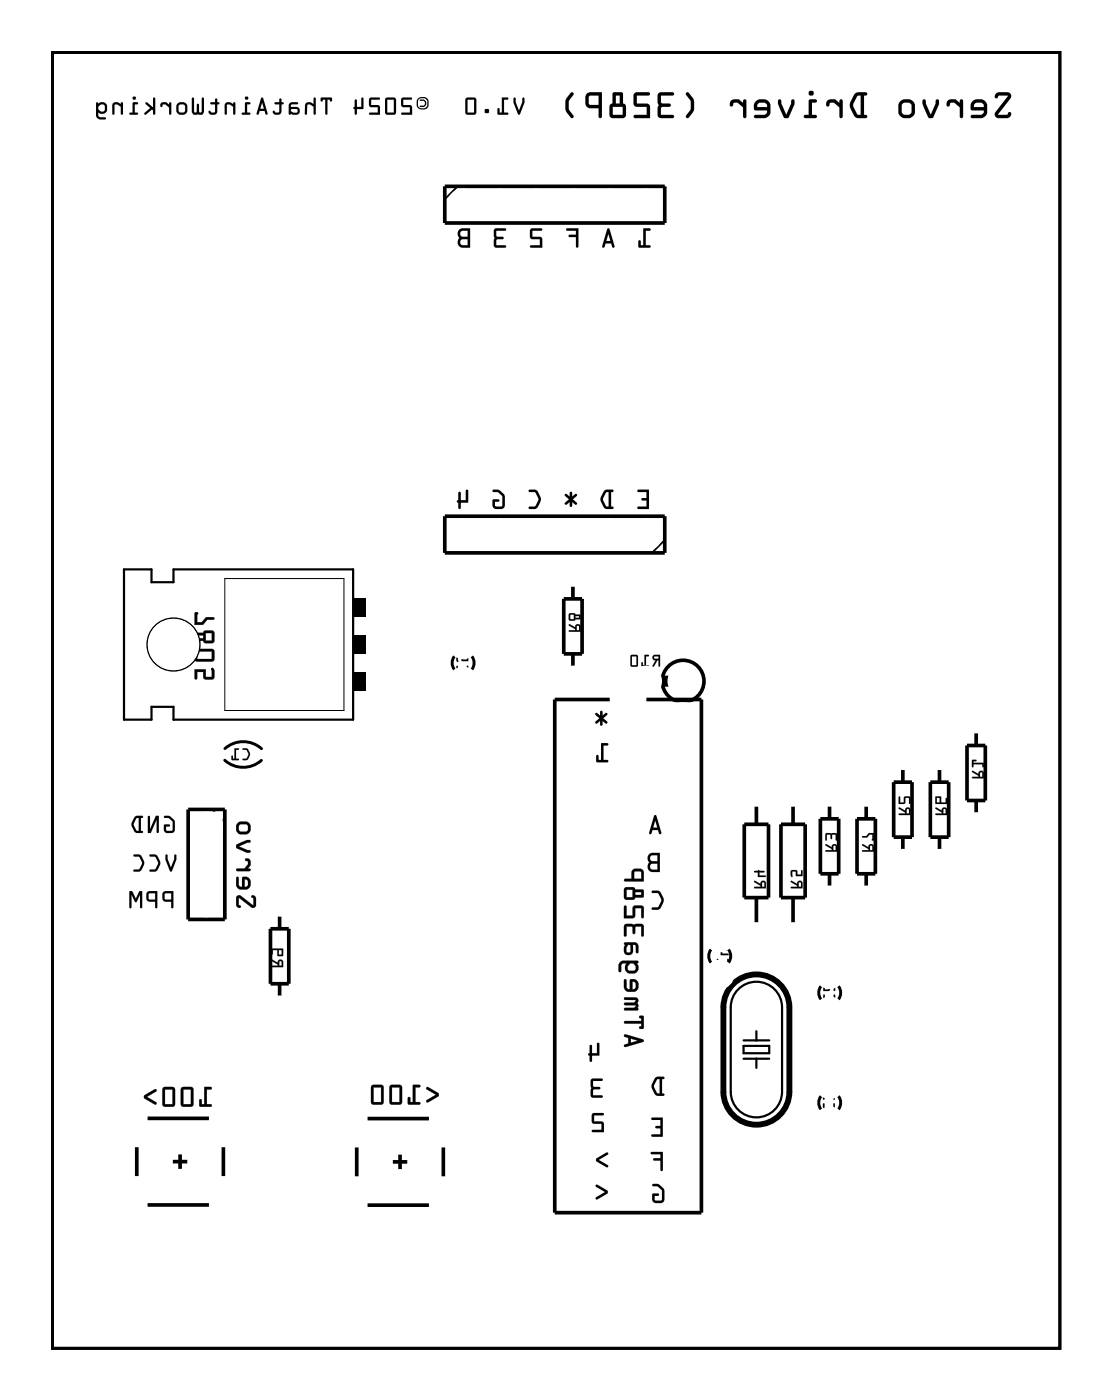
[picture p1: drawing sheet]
<svg xmlns="http://www.w3.org/2000/svg" width="77mm" height="97mm" viewBox="0 0 77 97" stroke-linecap="round" stroke-linejoin="round" font-family="sans-serif">
<path d="M3.6 3.6h69.8v89.8h-69.8zM15.6 52.7a1.9 1.9 0 0 0 2.5 0M15.6 51.9a1.9 1.9 0 0 1 2.5 0M31.5 45.5a.73 .73 0 0 0 0 .9M32.7 45.5a.73 .73 0 0 1 0 .9M49.3 65.8a.73 .73 0 0 0 0 .9M50.5 65.8a.73 .73 0 0 1 0 .9M56.9 76a.73 .73 0 0 0 0 .9M56.9 68.4a.73 .73 0 0 0 0 .8M58.1 76a.73 .73 0 0 1 0 .9M58.1 68.4a.73 .73 0 0 1 0 .8" fill="none" stroke="#000" stroke-width=".2"/>
<g fill="#000">
<path d="M24.5 46.6h.9v1.2h-.9zM24.5 44h.9v1.3h-.9zM24.5 41.5h.9v1.3h-.9zM41.6 51.5h.5l.1 .1-.1 .1h-.3v1h.3v.1h-.7l-.1-.1v-.3l.1-.1 .1 .1v.3h.1zM41.3 49.4h.1l.2 .2v-.3h.1v.3l.4-.2v.1l-.3 .3 .3 .2v.1l-.4-.1v.2v.1l-.1-.1v-.2l-.2 .1h-.1v-.1l.2-.2-.2-.3zM45.8 46.9h.5v.6h-.5zM41 77.2l.8-.1v.2h-.6v.4l.6 .1v.7l-.8-.1 .1-.1h.6v-.4l-.7-.1zM40.9 72.4l.1 .1v.5h.4v-.7h.1v.8l-.5 .1v.3l-.1 .1-.1-.1v-.3l-.1-.1 .1-.1zM41 74.8h.7v.1h-.6v.4h.4l.1 .1-.1 .1h-.4v.4h.6v.1h-.7zM45.1 77.5l.8-.1v1.4l-.8-.1 .1-.1h.6v-.4h-.3l-.1-.1 .1-.1h.3v-.4h-.6zM45.2 61.7a.54 .54 0 0 1 .6 .2 .76 .76 0 0 1-.3 1.1h-.3h-.1l.1-.1h.4l.2-.6-.2-.4h-.4zM41.3 82.1h.1l.7 .5v.1l-.8 .4v-.1l.6-.4-.6-.4z"/>
<path d="M41.3 80.3l.8-.4v.1l-.6 .4 .6 .3v.2l-.8-.4zM45.2 82.1l.1-.1a.69 .69 0 0 1 .7 .6v.6a.57 .57 0 0 1-.8 0v-.4l.1-.1h.3l.1 .1-.3 .1v.3h.4l.1-.6-.3-.4h-.4zM45.1 79.8h.8v1.3h-.1v-.7h-.5l-.1-.1h.1h.5v-.3h-.6z"/>
<path d="M35.6 6.8h.1v.3l.3 .6 .2-.6v-.3h.1v.3l-.3 .8h-.1l-.3-.8zM34.8 6.8h.4l-.3 .1v.9h.3v.2h-.7v-.1v-.3v-.1l.1 .3h.2zM33.6 7.6h.3v.2h-.3zM32.4 6.9v.9h.4v-.9zM32.3 6.8h.7v1.1h-.7zM29 6.9v.1v.4l.4 .1 .1-.1 .1-.1-.1-.4-.1-.1zM29.1 6.9h.2a.27 .27 0 0 1 .2 .3 .27 .27 0 0 1-.2 .2h-.2l.3-.1v-.2l-.3-.1zM28.8 7.2a.5 .5 0 0 1 1 0 .5 .5 0 0 1-1 0zM27.8 6.8h.7v.1h-.6v.4h.6l.1 .7-.8-.1 .1-.1h.5v-.4h-.6zM26.8 6.9v.9h.5v-.9zM26.7 6.8h.7v1.1h-.7zM25.6 6.8h.7v.1h-.6v.4h.6v.7l-.7-.1v-.1h.6v-.4h-.6zM24.6 6.9l.1 .1v.4h.3v-.6h.1h.1v.8h-.5v.3l-.1 .1v-.1v-.3l-.1-.1 .1-.1zM22.2 6.8h.7h.1l-.1 .2v-.1h-.2v1l-.1 .1-.1-.1v-1l-.3 .1zM21.2 7.1h.3l.2 .1v-.4h.2v1.1h-.2v-.5l-.2-.2-.2 .1v.6h-.2zM20.2 7.6v.1l.1 .1h.3v-.2zM20.1 7.1h.5v.1l-.4 .1v.1l.5 .1 .1 .1-.1 .3h-.7v-.6zM19 7.1h.3l.1-.3h.1v.3l.2 .1h-.2v.5a.32 .32 0 0 1-.3 .3 .32 .32 0 0 1-.3-.2l.1-.1 .1 .1 .2-.1v-.5h-.3zM18.2 7.1l-.2 .4h.3zM18.1 6.8h.1l.3 1.1v.1l-.2-.3h-.3l-.1 .2h-.1zM17 6.8a.12 .12 0 0 1 .2 0 .12 .12 0 0 1-.2 0zM17 7.1h.3l.1 .1h-.3v.6h.2v.2h-.5l-.1-.1 .3-.1zM15.6 7.1h.3l.3 .1v-.1h.1v.8h-.1v-.5l-.3-.2-.2 .1v.6h-.1zM14.6 7.1h.3v-.3h.1l.1 .3 .1 .1h-.1v.5a.32 .32 0 0 1-.3 .3 .32 .32 0 0 1-.4-.2l.1-.1 .2 .1 .2-.1v-.5h-.3zM13.3 6.8h.1l.1 1 .1-.1v-.4l.1-.1 .1 .1v.4l.1 .1 .1-1h.1v1l-.1 .1h-.6l-.1-.1zM12.4 7.3v.5h.4v-.5zM12.1 7.5a.45 .45 0 0 1 .9 0 .45 .45 0 0 1-.9 0zM11.2 7.1h.3l.2 .1v-.1h.1v.8h-.1v-.4l-.2-.3-.4 .2zM10.1 7.1h.1l.4 .3v-.6h.1v1.1h-.1l-.1-.3-.4 .3h-.1v-.1l.4-.3-.3-.3zM9.2 6.8a.12 .12 0 0 1 .2 0 .12 .12 0 0 1-.2 0zM9.2 7.1h.3l.1 .1h-.3v.6h.2v.2h-.5v-.1l.2-.1zM7.8 7.1h.3l.3 .1v-.1h.1v.8h-.1v-.5l-.3-.2-.2 .1v.6h-.1zM6.8 7.4v.2l.2 .1h.2v-.4l-.2-.1zM6.7 7.1l.1 .1 .3-.1a.43 .43 0 0 1 .2 .7l-.3 .1-.2-.1v.2l.1 .1h.4v.2a.57 .57 0 0 1-.6-.1z"/>
<path d="M35.6 6.8h.1v.3l.3 .6 .2-.6v-.3h.1v.3l-.3 .8h-.1l-.3-.8zM35.6 6.8v.3l.3 .8h.1l.3-.8v-.3h-.1v.3l-.2 .6-.3-.6v-.3zM34.8 6.8h.4l-.3 .1v.9h.3v.2h-.7v-.1v-.3v-.1l.1 .3h.2zM34.8 6.8v1h-.2l-.1-.3v.1v.3v.1h.7v-.2h-.3v-.9l.3-.1zM33.6 7.6h.3v.2h-.3zM33.6 7.6v.2h.3v-.2zM32.4 6.9v.9h.4v-.9zM32.4 6.9h.4v.9h-.4zM32.3 6.8h.7v1.1h-.7zM32.3 6.8v1.1h.7v-1.1zM29 6.9v.1v.4l.4 .1 .1-.1 .1-.1-.1-.4-.1-.1zM29 6.9l.4-.1 .1 .1 .1 .1-.1 .4-.1 .1-.4-.1v-.1zM29.1 6.9h.2l.2 .1v.3l-.1 .1h-.3v-.1h.2l.1-.1v-.2h-.3zM29.1 6.9v.1l.3 .1v.2l-.3 .1h.2a.27 .27 0 0 0 .2-.2 .27 .27 0 0 0-.2-.3zM28.8 7.2a.5 .5 0 0 1 1 0 .5 .5 0 0 1-1 0zM28.9 7.2a.44 .44 0 0 0 .8 0 .44 .44 0 0 0-.8 0zM27.8 6.8h.7v.1h-.6v.4h.6l.1 .7-.8-.1 .1-.1h.5v-.4h-.6zM27.8 6.8v.6h.6v.4h-.5l-.1 .1 .8 .1-.1-.7h-.6v-.4h.6v-.1zM26.8 6.9v.9h.5v-.9zM26.8 6.9h.5v.9h-.5zM26.7 6.8h.7v1.1h-.7zM26.7 6.8v1.1h.7v-1.1zM25.6 6.8h.7v.1h-.6v.4h.6v.7l-.7-.1v-.1h.6v-.4h-.6zM25.6 6.8v.6h.6v.4h-.6v.1l.7 .1v-.7h-.6v-.4h.6v-.1zM24.6 6.9l.1 .1v.4h.3v-.6h.1h.1v.8h-.5v.3l-.1 .1v-.1v-.3l-.1-.1 .1-.1zM24.6 6.9v.5l-.1 .1 .1 .1v.4l.1-.1v-.3h.5v-.8h-.1h-.1v.6h-.3v-.4zM22.2 6.8h.7h.1l-.1 .2v-.1h-.2v1l-.1 .1-.1-.1v-1l-.3 .1zM22.2 6.8v.2l.3-.1v1l.1 .1 .1-.1v-1h.2v.1l.1-.2h-.1zM21.2 7.1h.3l.2 .1v-.4h.2v1.1h-.2v-.5l-.2-.2-.2 .1v.6h-.2zM21.2 7.1l-.1 .8h.2v-.6l.1-.1 .3 .2v.5h.2v-1.1h-.2v.4l-.2-.1zM20.2 7.6v.1l.1 .1h.3v-.2zM20.2 7.6h.4v.2h-.3l-.1-.1zM20.1 7.1h.5v.1l-.4 .1v.1l.5 .1 .1 .1-.1 .3h-.7v-.6zM20.1 7.1l-.1 .2v.6h.7l.1-.3-.1-.1-.5-.1v-.1l.4-.1v-.1zM19 7.1h.3l.1-.3h.1v.3l.2 .1h-.2v.5a.33 .33 0 0 1-.3 .3 .33 .33 0 0 1-.3-.2l.1-.1 .1 .1 .2-.1v-.5h-.3zM19 7.1v.1h.3v.6h-.2l-.2-.1 .1 .2a.34 .34 0 0 0 .5-.2v-.5h.2l-.2-.1v-.3h-.1l-.1 .3zM18.2 7.1l-.2 .4h.3zM18.2 7.1l.1 .4h-.3zM18.1 6.8h.1l.3 1.1v.1l-.2-.3h-.3l-.1 .2h-.1zM18.1 6.8l-.3 1.1h.1l.1-.2h.3l.2 .3v-.1l-.3-1.1zM17 6.8a.12 .12 0 0 1 .2 0 .12 .12 0 0 1-.2 0zM17 6.8a.12 .12 0 0 0 .2 0 .12 .12 0 0 0-.2 0zM17 7.1h.3l.1 .1h-.3v.6h.2v.2h-.5l-.1-.1 .3-.1zM17 7.1v.7l-.3 .1 .1 .1h.5v-.2h-.2v-.6h.3l-.1-.1zM15.6 7.1h.3l.3 .1v-.1h.1v.8h-.1v-.5l-.3-.2-.2 .1v.6h-.1zM15.6 7.1v.8h.1v-.6l.2-.1 .3 .2v.5h.1v-.8h-.1v.1l-.3-.1zM14.6 7.1h.3v-.3h.1l.1 .3 .1 .1h-.1v.5a.33 .33 0 0 1-.3 .3 .33 .33 0 0 1-.4-.2l.1-.1 .2 .1 .2-.1v-.5h-.3zM14.6 7.1v.1h.3v.6h-.2l-.2-.1 .1 .2a.34 .34 0 0 0 .5-.2v-.5h.1l-.1-.1-.1-.3h-.1v.3zM13.3 6.8h.1l.1 1 .1-.1v-.4l.1-.1 .1 .1v.4l.1 .1 .1-1h.1v1l-.1 .1h-.6l-.1-.1zM13.3 6.8v1l.1 .1h.6l.1-.1v-1h-.1l-.1 1-.1-.1v-.4l-.1-.1-.1 .1v.4l-.1 .1-.1-1zM12.4 7.3v.5h.4v-.5zM12.4 7.3h.4v.5h-.4zM12.1 7.5a.45 .45 0 0 1 .9 0 .45 .45 0 0 1-.9 0zM12.1 7.5a.45 .45 0 0 0 .9 0 .45 .45 0 0 0-.9 0zM11.2 7.1h.3l.2 .1v-.1h.1v.8h-.1v-.4l-.2-.3-.4 .2zM11.2 7.1l-.1 .3 .4-.2 .2 .3v.4h.1v-.8h-.1v.2l-.2-.2zM10.1 7.1h.1l.4 .3v-.6h.1v1.1h-.1l-.1-.3-.4 .3h-.1v-.1l.4-.3-.3-.3zM10.1 7.1v.1l.3 .3-.4 .3v.1h.1l.4-.3 .1 .3h.1v-1.1h-.1v.6l-.4-.3zM9.2 6.8a.12 .12 0 0 1 .2 0 .12 .12 0 0 1-.2 0zM9.2 6.8a.12 .12 0 0 0 .2 0 .12 .12 0 0 0-.2 0zM9.2 7.1h.3l.1 .1h-.3v.6h.2v.2h-.5v-.1l.2-.1zM9.2 7.1v.7l-.2 .1v.1h.5v-.2h-.2v-.6h.3l-.1-.1zM7.8 7.1h.3l.3 .1v-.1h.1v.8h-.1v-.5l-.3-.2-.2 .1v.6h-.1zM7.8 7.1v.8h.1v-.6l.2-.1 .3 .2v.5h.1v-.8h-.1v.1l-.3-.1zM6.8 7.4v.2l.2 .1h.2v-.4l-.2-.1zM6.8 7.4l.2-.2 .2 .1v.4h-.2l-.2-.1zM6.7 7.1l.1 .1 .3-.1 .3 .2v.3l-.1 .2-.3 .1-.2-.1v.3h.5v.2a.57 .57 0 0 1-.6-.1zM6.7 7.1v1.1a.57 .57 0 0 0 .6 .1v-.2h-.5v-.3a.35 .35 0 0 0 .4 .1 .35 .35 0 0 0 .2-.3v-.2a.36 .36 0 0 0-.6-.2z"/>
<path d="M44.6 15.8h.4l.1 .1-.1 .1h-.3v1h.4l-.1 .2h-.7l-.1-.1v-.4l.1-.1 .1 .1v.3h.2zM42.1 16.2l-.1 .5h.3zM42.1 15.8l.1 .1 .4 1.2-.1 .1-.2-.3h-.3l-.1 .2h-.2zM39.2 15.8h.9v1.3h-.2v-.7h-.4l-.1-.1h.1h.4v-.3h-.6zM36.8 15.9l.7-.1v.2h-.6v.4l.6 .1 .1 .7-.9-.1 .1-.1h.6v-.4l-.6-.1zM34.3 15.9l.7-.1v.2h-.6v.4h.4l.1 .1-.1 .1h-.4v.4h.6v.1h-.7zM31.9 16.6v.3l.5 .1v-.4zM31.9 16v.4h.5v-.4zM31.8 15.9l.3-.1h.5v1.4a.81 .81 0 0 1-.8-.2l-.1-.4 .1-.1-.1-.3z"/>
<path d="M44.6 15.8h.4l.1 .1-.1 .1h-.3v1h.4l-.1 .2h-.7l-.1-.1v-.4l.1-.1 .1 .1v.3h.2zM44.6 15.8v1.2h-.2v-.3l-.1-.1-.1 .1v.4l.1 .1h.7l.1-.2h-.4v-1h.3l.1-.1-.1-.1zM42.1 16.2l-.1 .5h.3zM42.1 16.2l.2 .5h-.3zM42.1 15.8l.1 .1 .4 1.2-.1 .1-.2-.3h-.3l-.1 .3-.2-.1zM42.1 15.8l-.4 1.3h.2l.1-.2h.3l.2 .3 .1-.1-.4-1.2zM39.2 15.8h.9v1.3h-.2v-.7h-.4l-.1-.1h.1h.4v-.3h-.6zM39.2 15.8l.1 .2h.6v.3h-.4h-.1l.1 .1h.4v.7h.2v-1.3zM36.8 15.9l.8-.1-.1 .2h-.6v.4l.6 .1 .1 .7-.9-.1 .1-.1h.6v-.4l-.6-.1zM36.8 15.9v.6l.6 .1v.4h-.6l-.1 .1 .9 .1-.1-.7-.6-.1v-.4h.6v-.2zM34.3 15.9l.7-.1v.2h-.6v.4h.4l.1 .1-.1 .1h-.4v.4h.6v.1h-.7zM34.3 15.9v1.2h.7v-.1h-.6v-.4h.4l.1-.1-.1-.1h-.4v-.4h.6v-.2zM31.9 16.6v.3l.5 .1v-.4zM31.9 16.6h.5v.4l-.5-.1zM31.9 16v.4h.5v-.4zM31.9 16h.5v.4h-.5zM31.8 15.9l.3-.1h.5v1.4a.81 .81 0 0 1-.8-.2l-.1-.4 .1-.1-.1-.3zM31.8 15.9l-.1 .3 .1 .3a.39 .39 0 0 0-.1 .4 .39 .39 0 0 0 .4 .3l.5-.1v-1.3h-.5z"/>
<path d="M69 6.5l.2-.1h.6a.26 .26 0 0 1 .2 .1 .26 .26 0 0 1 0 .3l-.9 1.1 .7 .1 .1-.2h.1a.28 .28 0 0 1-.2 .4h-.6a.26 .26 0 0 1-.3-.2 .26 .26 0 0 1 .1-.2l.8-1.1-.6-.1-.2 .2-.1-.1zM67.5 7.2v.2h.7l-.1-.2-.1-.1zM67.3 7.1a.62 .62 0 0 1 1.1 .2v.5a.48 .48 0 0 1-.4 .4h-.7v-.2h.7l.2-.2v-.1l-.9-.1zM65.7 6.9h.5l.3 .2v-.2h.2v1.3h-.1l-.1-.1v-.7l-.4-.3h-.3v.3h-.2v-.4zM63.9 6.9h.2v.3l.4 .7 .3-.7v-.3h.1l.2 .1v.2l-.4 .9-.3 .1a.59 .59 0 0 1-.3-.6 .76 .76 0 0 1-.2-.7zM62.5 7.2v.6v.1l.2 .1 .4-.1 .1-.1-.1-.6-.1-.1zM62.3 7.1a.62 .62 0 0 1 1.1 .2v.5a.6 .6 0 0 1-.6 .4 .6 .6 0 0 1-.6-.4zM59.4 6.6l-.3 .8 .3 .5 .2 .1v-1.4zM59.3 6.4h.7l.1 .1-.1 .1h-.1v1.4h.1l.1 .1-.1 .1h-.5a1.01 1.01 0 0 1-.2-1.8zM57.4 6.9h.4l.4 .2v-.2h.2v1.3h-.1l-.1-.1v-.7l-.4-.3h-.3l-.1 .3h-.1v-.4zM56 6.5a.2 .2 0 0 1 .4 0 .2 .2 0 0 1-.4 0zM56.1 6.9h.4l.1 .1-.1 .1h-.2v.9h.3v.1l-.1 .1h-.7l-.1-.1 .1-.1h.2zM53.9 6.9h.2v.3l.4 .7 .3-.7v-.3h.1l.1 .1v.2l-.3 .9-.3 .1a.59 .59 0 0 1-.3-.6 .76 .76 0 0 1-.2-.7zM52.5 7.2v.2h.6v-.2l-.1-.1zM52.3 7.1a.62 .62 0 0 1 1.1 .2v.5a.48 .48 0 0 1-.4 .4h-.7v-.2h.7l.1-.2v-.1l-.8-.1zM50.7 6.9h.5l.3 .2v-.2h.2v1.3h-.1l-.1-.1v-.7l-.4-.3h-.3v.3h-.2v-.4zM47.5 6.4h.1a1.08 1.08 0 0 1 0 1.8l-.1-.2a.94 .94 0 0 0 0-1.5zM45.6 6.5l1-.1 .1 .1-.1 .1h-.8v.5l.6 .1 .1 .1-.1 .1h-.6v.6h.8l.1 .1v.1h-.9l-.2-.1a.88 .88 0 0 1 .1-.8 .88 .88 0 0 1-.1-.8zM44 6.5l.1-.1h.9v.2h-.1h-.8v.6h.9v1h-1.1v-.1l.1-.1h.8v-.6l-.8-.1-.1-.7zM42.5 7.4v.6h.6v-.6zM42.7 6.6v.6h.2v-.6zM42.5 6.4h.6l.1 .8h.1l.1 .2-.1 .7-.2 .1-.8-.1-.1-.7 .1-.2h.1zM40.8 6.7v.5l.7 .1v-.7zM40.6 6.6l.3-.2h.8v1.8h-.1l-.1-.1v-.6h-.8a.79 .79 0 0 1-.1-.9zM39.5 6.4h.2v.1a.94 .94 0 0 0 0 1.5l-.1 .2a1.07 1.07 0 0 1-.1-1.8z"/>
<path d="M69 6.5l.2-.1h.6a.27 .27 0 0 1 .2 .1 .27 .27 0 0 1 0 .3l-.9 1.1 .7 .1 .1-.2h.1a.29 .29 0 0 1-.2 .4h-.6a.26 .26 0 0 1-.3-.2 .26 .26 0 0 1 .1-.2l.8-1.1-.6-.1-.2 .2-.1-.1zM69 6.5l-.1 .2 .1 .1 .2-.2 .6 .1-.8 1.1a.26 .26 0 0 0-.1 .2 .26 .26 0 0 0 .3 .2h.6a.28 .28 0 0 0 .2-.4h-.1l-.1 .2-.7-.1 1-1.2a.26 .26 0 0 0-.3-.3h-.6zM67.5 7.2v.2h.7l-.1-.2-.1-.1zM67.5 7.2l.5-.1 .1 .1 .1 .2h-.7zM67.3 7.1a.62 .62 0 0 1 1.1 .2v.5l-.1 .2a1.02 1.02 0 0 1-1 .2v-.2h.7l.2-.2v-.1l-.9-.1zM67.3 7.1v.5l.9 .1v.1l-.2 .2h-.7v.2a1.02 1.02 0 0 0 1-.2 .85 .85 0 0 0-.1-1.1 .69 .69 0 0 0-.9 .2zM65.7 6.9h.5l.3 .2v-.2h.2v1.3h-.1l-.1-.1v-.7l-.4-.3h-.3v.3h-.2v-.4zM65.7 6.9l-.1 .1v.4h.2v-.3h.3l.4 .3v.7v.1h.2v-1.3h-.2v.2l-.3-.2zM63.9 6.9h.2v.3l.4 .7 .3-.7v-.3h.1l.2 .1v.2l-.5 1h-.3l-.2-.6a.76 .76 0 0 1-.2-.7zM63.9 6.9a2.1 2.1 0 0 0 .5 1.3l.3-.1 .3-.9 .1-.2-.2-.1h-.1v.3l-.3 .8-.4-.8v-.3zM62.5 7.2v.6v.1l.5 .1 .1-.1 .1-.1-.1-.6-.1-.1zM62.5 7.2l.5-.1 .1 .1 .1 .6-.1 .1-.1 .1-.5-.1v-.1zM62.3 7.1a.62 .62 0 0 1 1.1 .2v.5a.59 .59 0 0 1-1 .3 .86 .86 0 0 1-.1-1zM62.3 7.1a.86 .86 0 0 0 .1 1 .7 .7 0 0 0 .9-.1 .85 .85 0 0 0-.1-1.1 .69 .69 0 0 0-.9 .2zM59.4 6.6l-.3 .8 .3 .5 .2 .1v-1.4zM59.4 6.6h.2v1.4l-.2-.1-.3-.5zM59.3 6.4h.7l.1 .1-.1 .1h-.1v1.4h.1l.1 .1-.1 .1-.7-.1-.4-.6v-.3zM59.3 6.4l-.1 .2a1 1 0 0 0 0 1.4l.3 .2h.5l.1-.1-.1-.1h-.1v-1.4h.1l.1-.2zM57.4 6.9h.4l.4 .2v-.2h.2v1.3h-.1l-.1-.1v-.7l-.4-.3h-.3l-.1 .3h-.1v-.4zM57.4 6.9l-.1 .1v.4h.1l.1-.3h.3l.4 .3v.7v.1h.2v-1.3h-.2v.2l-.4-.2zM56 6.5a.2 .2 0 0 1 .4 0 .2 .2 0 0 1-.4 0zM56 6.5a.2 .2 0 0 0 .4 0 .2 .2 0 0 0-.4 0zM56.1 6.9h.4l.1 .1-.1 .1h-.2v.9h.3v.1l-.1 .1h-.7l-.1-.1 .1-.1h.2zM56.1 6.9l-.1 1.1h-.2l-.1 .1 .1 .1h.7l.1-.1v-.1h-.3v-.9h.2l.1-.1-.1-.1zM53.9 6.9h.2v.3l.4 .7 .3-.7v-.3h.1l.2 .1-.1 .2-.4 1h-.3l-.2-.6a.76 .76 0 0 1-.2-.7zM53.9 6.9a2.1 2.1 0 0 0 .5 1.3l.3-.1 .3-.9v-.2l-.1-.1h-.1v.3l-.3 .8-.4-.8v-.3zM52.5 7.2v.2h.6v-.2l-.1-.1zM52.5 7.2l.5-.1 .1 .1v.2h-.6zM52.3 7.1a.62 .62 0 0 1 1.1 .2v.5l-.1 .2a1.02 1.02 0 0 1-1 .2v-.2h.7l.1-.2v-.1l-.8-.1zM52.3 7.1v.5l.8 .1v.1l-.1 .2h-.7v.2a1.02 1.02 0 0 0 1-.2 .85 .85 0 0 0-.2-1.1 .69 .69 0 0 0-.8 .2zM50.7 6.9h.5l.3 .2v-.2h.2v1.3h-.1l-.1-.1v-.7l-.4-.3h-.3v.3h-.2v-.4zM50.7 6.9l-.1 .1v.4h.2v-.3h.3l.4 .3v.7v.1h.2v-1.3h-.2v.2l-.3-.2zM47.5 6.4h.2l.4 .5v.6l-.4 .6-.2 .1v-.2a.94 .94 0 0 0 0-1.5zM47.5 6.4v.1l.4 .6-.1 .5-.3 .5 .1 .1 .1-.1a1.13 1.13 0 0 0 0-1.7zM45.6 6.5l1-.1 .1 .1-.1 .1h-.8v.5l.6 .1 .1 .1-.1 .1h-.6v.6h.8l.1 .1v.1h-.9l-.2-.1a.88 .88 0 0 1 0-.8 .88 .88 0 0 1 0-.8zM45.6 6.5a.88 .88 0 0 0 .1 .8 .88 .88 0 0 0-.1 .8l1 .1 .1-.1-.1-.1h-.8v-.6h.6l.1-.1-.1-.1-.6-.1v-.5h.8h.1v-.2h-.9zM44 6.5l.1-.1h.9v.2h-.1h-.8v.6h.9v1h-1.1v-.1l.1-.1h.8v-.6l-.8-.1-.1-.7zM44 6.5l-.1 .1 .1 .7 .8 .1v.6h-.8l-.1 .1v.1h1.1v-1h-.9v-.6h.8h.1v-.2h-.9zM42.5 7.4v.6h.6v-.6zM42.5 7.4h.6v.6h-.6zM42.7 6.6v.6h.2v-.6zM42.7 6.6h.2v.6h-.2zM42.5 6.4h.6l.1 .8h.1l.1 .2-.1 .7-.2 .1-.8-.1-.1-.7 .1-.2h.1zM42.5 6.4l-.1 .8h-.1l-.1 .2 .1 .7 .8 .1 .2-.1 .1-.7-.1-.2h-.1l-.1-.8zM40.8 6.7v.5l.7 .1v-.7zM40.8 6.7l.7-.1v.7l-.7-.1zM40.6 6.6l.3-.2h.8v1.8h-.1l-.1-.1v-.6h-.8a.79 .79 0 0 1-.1-.9zM40.6 6.6a.79 .79 0 0 0 .1 .9h.8v.6v.1h.2v-1.8h-.8zM39.5 6.4h.2v.1a.94 .94 0 0 0 0 1.5v.2l-.2-.1-.3-.6v-.6zM39.5 6.4a1.13 1.13 0 0 0 0 1.7l.1 .1 .1-.1-.3-.5v-.5l.3-.6-.1-.1z"/>
<path d="M3.6 3.6v89.8h69.8v-89.8zM3.6 3.6h69.8v89.8h-69.8z"/>
<path d="M44.2 34l.8-.1v1.4l-.8-.1v-.1h.6v-.4h-.3l-.1-.1 .1-.1h.3v-.4h-.6zM42 34.1l-.2 .6 .2 .4h.2v-1zM41.9 34l.5-.1 .1 .1-.2 .1v1l.2 .1-.1 .1h-.3a.76 .76 0 0 1-.2-1.3zM39.1 34.2h.1l.3 .2v-.2l.1-.1v.1v.2l.3-.2h.1v.2l-.3 .2 .3 .2v.2h-.1l-.3-.2v.2v.1l-.1-.1v-.2l-.3 .2h-.1l.1-.2 .2-.2-.2-.2zM36.6 34a.55 .55 0 0 1 .7 .1 .77 .77 0 0 1-.3 1.2h-.3l-.1-.1 .1-.1h.4l.2-.6-.2-.4h-.4zM34.1 34l.1-.1a.7 .7 0 0 1 .8 .6l-.1 .6a.58 .58 0 0 1-.7 0l-.1-.4 .1-.1h.3l.1 .1-.1 .1h-.2v.3h.5v-.6l-.3-.4h-.4zM31.8 34.1l.1 .1v.5h.4v-.7l.1-.1v.1v.8h-.5v.4l-.1 .1v-.1v-.4l-.2-.1h.2z"/>
<path d="M44.2 34l.8-.1v1.4h-.8v-.2h.6v-.4h-.3l-.1-.1 .1-.1h.3v-.4h-.6zM44.2 34v.1h.6v.4h-.3l-.1 .1 .1 .1h.3v.4h-.6v.1l.8 .1v-1.4zM42 34.1l-.2 .6 .2 .4h.2v-1zM42 34.1h.2v1h-.2l-.2-.4zM41.9 34l.5-.1 .1 .1-.2 .1v1l.2 .1-.1 .1-.5-.1-.3-.4v-.3zM41.9 34l-.3 .5v.3l.3 .4 .5 .1 .1-.1-.2-.1v-1l.2-.1-.1-.1zM39.1 34.2h.1l.3 .2v-.2l.1-.1v.1v.2l.3-.2h.1v.2l-.3 .2 .3 .2v.2h-.1l-.3-.2v.2v.1l-.1-.1v-.2l-.3 .2h-.1l.1-.2 .2-.2-.2-.2zM39.1 34.2l.1 .2 .2 .2-.2 .2-.1 .2h.1l.3-.2v.2l.1 .1v-.1v-.2l.4 .2v-.2l-.3-.2 .3-.2v-.2l-.4 .2v-.2v-.1l-.1 .1v.2l-.3-.2zM36.6 33.9a.55 .55 0 0 1 .7 .2l.2 .4a.59 .59 0 0 1-.2 .6 .59 .59 0 0 1-.7 .1l.1-.1h.4l.2-.5-.2-.5h-.4zM36.6 34l.1 .1h.4l.2 .5-.2 .5h-.4l-.1 .1h.6l.2-.4a.69 .69 0 0 0-.1-.7 .55 .55 0 0 0-.7-.1zM34.1 33.9l.5 .1 .3 .2 .1 .3-.1 .6a.58 .58 0 0 1-.7 0l-.1-.4 .1-.1h.3l.1 .1-.1 .1h-.2v.3h.5v-.6l-.3-.4h-.4zM34.1 34v.1h.4l.3 .3v.7h-.5v-.3l.3-.1v-.1h-.5a.56 .56 0 0 0 .1 .6 .62 .62 0 0 0 .7-.1l.1-.6-.1-.3a.63 .63 0 0 0-.8-.2zM31.8 34.1l.1 .1v.5h.4v-.7l.1-.1v.1v.8h-.5v.4l-.1 .1v-.1v-.4l-.2-.1h.2zM31.8 34.1v.6h-.2l.2 .1v.4v.1l.1-.1v-.4h.5v-.8v-.1l-.1 .1v.7h-.4v-.5z"/>
<path d="M11.4 56.5a.62 .62 0 0 1 .7 .5l-.1 .7h-.4h-.2v-.6h.4v.2h-.3v.2l.1 .1h.3l.1-.1v-.5l-.3-.3h-.3zM10.3 56.6h.1v.9l.4-1h.2v1.2l-.2-.1v-.8l-.4 .9h-.2zM9.5 56.7l-.2 .5 .2 .4h.1v-.9zM9.4 56.6l.4-.1 .1 .1-.1 .1v.9h.1l-.1 .1a.64 .64 0 0 1-.7-.4 .64 .64 0 0 1 .3-.7z"/>
<path d="M11.4 56.5l.4 .1 .3 .2a1.02 1.02 0 0 1 0 .9h-.5h-.2v-.6h.4v.2h-.3v.2l.1 .1h.3l.1-.1v-.5l-.3-.3h-.3zM11.4 56.6v.1h.3l.3 .3v.5l-.1 .1h-.3l-.1-.1v-.2h.3v-.2h-.4v.6h.2h.4a1.02 1.02 0 0 0 .1-.9 .56 .56 0 0 0-.7-.2zM10.3 56.5l.1 .1v.9l.4-1h.2v1.2l-.2-.1v-.8l-.3 .9h-.3zM10.3 56.6l-.1 1.1h.2l.4-.9 .1 .8 .1 .1v-1.2h-.2l-.4 1v-.9zM9.5 56.7l-.2 .5 .1 .3 .2 .1v-.9zM9.5 56.7h.1v.9h-.1l-.2-.4zM9.4 56.6l.4-.1 .1 .1-.1 .1v.9h.1l-.1 .1h-.4l-.3-.4v-.3zM9.4 56.6l-.3 .4v.3l.3 .4h.4l.1-.1h-.1v-.9l.1-.1-.1-.1z"/>
<path d="M13.5 42.4h.2v.1v.1v.5h.3l.3-.3h.5l.1 .1h-.1h-.4l-.3 .4h-.6zM14.3 43.9v.5h.4v-.5zM13.7 44v.2h.4v-.2zM13.5 43.9h.6l.2-.2h.5v.8l-.5 .1-.2-.2h-.6zM13.7 45.1v.6h1v-.6zM13.5 45h1.3v.8h-1.3zM13.5 46.4h.8v.5h.4l-.1-.5 .1-.1 .2 .2-.1 .5-.5 .1-.2-.2v-.3h-.4v.4l-.2 .1z"/>
<path d="M13.5 42.5h.2v.1v.5h.3l.3-.3h.5v.1h-.4l-.3 .4h-.6zM13.5 42.4v.9h.6l.3-.4 .4 .1 .1-.1-.1-.1h-.5l-.3 .3h-.3v-.5v-.1v-.1zM14.2 43.9v.5h.5v-.5zM14.3 43.9h.4v.5h-.4zM13.7 44v.2h.4v-.2zM13.7 44h.4v.2h-.4zM13.5 43.9h.6l.2-.2 .5 .1v.7l-.5 .1-.2-.2h-.6zM13.5 43.9v.5h.6l.2 .2 .5-.1v-.8h-.5l-.2 .2zM13.7 45.1v.6h1v-.6zM13.7 45.1h1v.6h-1zM13.5 45h1.3v.8h-1.3zM13.5 45v.8h1.3v-.8zM13.5 46.4h.8l-.1 .5h.5l-.1-.5 .1-.1 .1 .2v.5l-.5 .1-.2-.2v-.3h-.4v.4l-.2 .1zM13.5 46.4v.7l.2-.1v-.4h.4v.3l.2 .2 .5-.1 .1-.5-.2-.2-.1 .1 .1 .5h-.4v-.5z"/>
<path d="M16.8 51.9h.3l.2 .3v.2l-.2 .3-.3-.1h.3l.1-.3-.1-.3h-.2zM16.8 51.9l.3 .1 .1 .3-.1 .2-.3 .1a.36 .36 0 0 0 .4 0 .36 .36 0 0 0 .1-.4l-.2-.3zM16.3 51.9h.3l-.3 .1v.6h.2v.1l-.5-.1 .1-.2v.2h.1zM16.2 51.9v.7h-.1v-.2l-.1 .2 .5 .1v-.1h-.1v-.6l.2-.1z"/>
<path d="M16.8 51.9h.1a.41 .41 0 0 1 .4 .4 .41 .41 0 0 1-.5 .4l.1-.1h.2l.1-.3-.1-.3h-.2zM16.2 51.9h.4l-.2 .1v.6h.1v.1l-.5-.1 .1-.2v.2h.1z"/>
<path d="M31.6 46.1l.1 .1v.2l.3 .2 .3-.2 .1-.3v.1a.41 .41 0 0 1-.4 .5 .41 .41 0 0 1-.4-.6zM31.7 45.4h.3l.1 .1v.2h.2v-.3h.1v.4h-.4v-.3h-.3l.1 .3-.1 .1z"/>
<path d="M31.6 46.2h.1v.2l.3 .2 .3-.2 .1-.3v.4l-.3 .1h-.2l-.3-.1zM31.6 46.1a.39 .39 0 0 0 .1 .5 .39 .39 0 0 0 .4 0l.3-.1v-.4l-.1 .3-.3 .1-.2-.1-.1-.3zM31.7 45.4h.3l.1 .1v.2h.2v-.3h.1v.4h-.4v-.3h-.3l.1 .3-.1 .1zM31.6 45.4l.1 .5 .1-.1-.1-.3h.3v.3h.4v-.4h-.1v.3h-.2v-.2l-.1-.1z"/>
<path d="M40 43.4v.3h.1v-.3zM39.4 43.3l.4 .2 .1-.2h.3v.5h-.8l.1-.1h.3zM39.5 42.6v.3h.3v-.3zM39.9 42.7v.1h.2v-.1zM39.4 42.5h.4l.1 .1h.3v.3h-.3l-.1 .1h-.4z"/>
<path d="M40 43.4v.3h.1v-.3zM40 43.4h.1v.3h-.1zM39.4 43.3l.5 .2v-.2h.3v.5h-.8l.1-.1h.4zM39.4 43.3v.1l.4 .2v.1h-.3l-.1 .1h.8v-.5h-.3l-.1 .2zM39.5 42.6v.3h.3v-.3zM39.5 42.6h.3v.3h-.3zM39.9 42.7v.1h.2v-.1zM39.9 42.7h.2v.1h-.2zM39.4 42.5h.4l.1 .1h.3v.3h-.3l-.1 .1h-.4zM39.4 42.5v.5h.4l.1-.1h.3v-.3h-.3l-.1-.1z"/>
<path d="M41.6 51.5h.5l.1 .1-.1 .1h-.3v1h.3v.1h-.7l-.1-.1v-.3l.1-.1 .1 .1v.3h.1zM41.6 51.5v1.2h-.1v-.3l-.1-.1-.1 .1v.3l.1 .1h.7v-.1h-.3v-1h.3l.1-.1-.1-.1z"/>
<path d="M41.3 49.4h.1l.2 .2v-.3l.1-.1v.1v.3l.3-.2h.1v.1l-.3 .3 .3 .2v.1h-.1l-.3-.1v.2v.1l-.1-.1v-.2l-.2 .1h-.1v-.1l.2-.2-.2-.3zM41.3 49.4v.1l.2 .3-.2 .2v.1l.3-.1v.2l.1 .1v-.1v-.2l.4 .1v-.1l-.3-.2 .3-.3v-.1l-.4 .2v-.3h-.1v.3z"/>
<path d="M45.1 59.9v.3l.4 .1v-.5zM45.1 59.3v.3l.4 .1v-.4zM45 59.2l.2-.1h.5v1.3a.8 .8 0 0 1-.8-.1v-.4l.1-.1-.1-.4z"/>
<path d="M45.1 59.9v.3l.4 .1v-.5zM45.1 59.9l.4-.1v.5l-.4-.1zM45.1 59.3v.3l.4 .1v-.4zM45.1 59.3h.4v.4l-.4-.1zM45 59.2l.2-.1h.5v1.3a.8 .8 0 0 1-.8-.1v-.4l.1-.1-.1-.4zM45 59.2l-.1 .3 .1 .3a.39 .39 0 0 0-.1 .4 .39 .39 0 0 0 .3 .2h.5v-1.3h-.5z"/>
<path d="M45.4 56.9l-.1 .4h.2zM45.3 56.5h.2l.3 1.2-.1 .1-.1-.3h-.4l-.1 .3-.1-.1z"/>
<path d="M45.4 56.9l-.1 .4h.2zM45.4 56.9l.1 .4h-.2zM45.3 56.5h.2l.3 1.2-.1 .1-.1-.3h-.4l-.1 .3-.1-.1zM45.3 56.5l-.3 1.2 .1 .1 .1-.3h.4l.1 .3 .1-.1-.3-1.2z"/>
<path d="M45.3 45.5v.1h.3v-.1zM45.3 45.4h.4v.8h-.1v-.4l-.4 .4 .2-.4-.1-.1zM44.7 45.4h.3l-.2 .1v.6h.2l-.1 .1h-.5l.1-.3v.2h.2zM43.8 45.5v.6h.3v-.6zM43.7 45.4h.5v.8h-.5z"/>
<path d="M45.3 45.5v.1l.3 .1v-.2zM45.3 45.5h.3v.1h-.3zM45.3 45.4h.4v.8h-.1v-.4l-.4 .4 .2-.4-.1-.1zM45.2 45.4v.3l.2 .1-.2 .4h.1l.3-.4v.4h.1v-.8zM44.7 45.4h.3l-.2 .1v.6h.1v.1h-.5l.1-.3v.2h.2zM44.7 45.4v.7h-.2v-.2l-.1 .3h.5l.1-.1h-.2v-.6l.2-.1zM43.8 45.5v.6h.3v-.6zM43.8 45.5h.3v.6h-.3zM43.7 45.4h.5v.8h-.5zM43.7 45.4v.8h.5v-.8z"/>
<path d="M57.8 58.6l-.1 .3h.2v-.3zM57.2 58.5l.4 .2 .1-.2h.3v.5h-.8v-.1h.4zM57.2 57.8h.8v.4h-.1v-.4h-.2l-.1 .3-.1-.3h-.2v.4h-.1z"/>
<path d="M57.7 58.6v.3h.2v-.3zM57.8 58.6h.1v.3h-.2zM57.2 58.5l.4 .2 .1-.2h.3v.5h-.8v-.1h.4zM57.2 58.5v.1l.4 .2v.1h-.4v.1h.8v-.5h-.3l-.1 .2zM57.2 57.8h.8v.4h-.1v-.4h-.2l-.1 .3-.1-.3h-.2v.4h-.1zM57.2 57.8v.4h.1v-.4l.2 .1 .1 .3 .1-.3 .2-.1v.4h.1v-.4z"/>
<path d="M60.3 58.6v.3h.1v-.3zM59.7 58.5l.5 .2v-.2h.3v.5h-.8l.1-.1h.4zM59.7 58l.3-.1 .2-.2h.3v.5h-.1v-.4h-.2l-.2 .2h-.2z"/>
<path d="M60.3 58.6v.3h.1v-.3zM60.3 58.6h.1v.3h-.1zM59.7 58.5l.5 .2v-.2h.3v.5h-.8l.1-.1h.4zM59.7 58.5v.1l.5 .2v.1h-.4l-.1 .1h.8v-.5h-.3v.2zM59.7 58l.3-.1 .2-.2h.3v.5h-.1v-.4h-.2l-.2 .2h-.2zM59.7 57.9l.1 .1h.2l.2-.2h.2v.4h.2v-.5h-.4l-.2 .2z"/>
<path d="M62.8 56.1v.3h.2v-.3zM62.3 56l.4 .2 .1-.2h.2l.1 .5h-.8v-.1h.4zM62.3 55.2h.1v.4h.2l.1-.4h.4v.5h-.1v-.4h-.3v.4h-.4z"/>
<path d="M62.8 56.1v.3h.2v-.3zM62.8 56.1h.2v.3h-.2zM62.3 56l.4 .2 .1-.2h.2l.1 .5h-.8v-.1h.4zM62.3 56v.1l.4 .2v.1h-.4v.1h.8l-.1-.5h-.2l-.1 .2zM62.3 55.2h.1v.4h.2l.1-.4h.4v.5h-.1v-.4h-.3v.4h-.4zM62.3 55.2v.5h.4v-.4h.3v.4h.1v-.5h-.5v.4h-.2v-.4z"/>
<path d="M65.4 56.1v.3h.1v-.3zM64.8 56l.4 .2 .1-.2h.3v.5h-.8l.1-.1h.3zM64.9 55.3v.3h.2v-.3zM64.8 55.2h.4v.4h.3v-.3h.1v.4h-.8z"/>
<path d="M65.4 56.1v.3h.1v-.3zM65.4 56.1h.1v.3h-.1zM64.8 56l.5 .2v-.2h.3v.5h-.8l.1-.1h.4zM64.8 56v.1l.4 .2v.1h-.3l-.1 .1h.8v-.5h-.3l-.1 .2zM64.9 55.3v.3h.2v-.3zM64.9 55.3h.2v.3h-.2zM64.8 55.2h.4v.4h.3v-.3h.1v.4h-.8zM64.8 55.2v.5h.8v-.4h-.1v.3h-.3v-.4z"/>
<path d="M67.9 53.5v.3h.2l-.1-.3zM67.4 53.4l.4 .2v-.1h.3l.1 .4h-.8v-.1h.4zM67.4 52.7h.2l-.2 .1v.1h.8v.3h-.1v-.2h-.7v.2z"/>
<path d="M67.9 53.5v.3h.2l-.1-.3zM67.9 53.5h.1l.1 .3h-.2zM67.4 53.4l.4 .2v-.1h.3l.1 .4h-.8v-.1h.4zM67.4 53.4v.1l.4 .3h-.4v.1h.8l-.1-.4h-.3v.1zM67.4 52.7h.2h-.2v.2h.8l-.1 .3v-.2h-.7v.2zM67.4 52.7v.5v-.2h.7v.2h.1v-.3h-.8v-.1l.2-.1z"/>
<path d="M11.4 61.9v.4h.5v-.4zM11.3 61.8h.7v1.1h-.1v-.4l-.6-.1-.1-.1zM10.3 61.9v.4h.4v-.4zM10.2 61.8h.7v1.1h-.2v-.4l-.5-.1-.1-.1zM9 61.8h.2l.2 .5 .3-.5h.1v1.1h-.1v-.9l-.3 .5-.3-.5v.9h-.1z"/>
<path d="M11.4 61.9v.4h.5v-.4zM11.4 61.9h.5v.4h-.5zM11.3 61.8h.7v1.1h-.1v-.4l-.6-.1-.1-.4zM11.3 61.8v.5v.1l.6 .1v.4h.1v-1.1zM10.3 61.9v.4h.4v-.4zM10.3 61.9h.4v.4h-.4zM10.2 61.8h.7v1.1h-.2v-.4l-.5-.1-.1-.4zM10.2 61.8l-.1 .5 .1 .1 .5 .1v.4h.2v-1.1zM9 61.8h.2l.2 .5 .3-.5h.1v1.1h-.1v-.9l-.3 .5-.3-.5v.9h-.1zM9 61.8v1.1h.1v-.9l.3 .5 .3-.5v.9h.1v-1.1h-.1l-.3 .5-.2-.5z"/>
<path d="M11.5 59.2l.1 .1v.2l.2 .6 .3-.6v-.3l.1 .1v.3l-.3 .8h-.1l-.3-.8zM10.4 59.2a.6 .6 0 0 1 .6 .3 .6 .6 0 0 1 0 .6l-.2 .3h-.4v-.1l.3-.1 .3-.4-.3-.4h-.3zM9.3 59.2a.6 .6 0 0 1 .6 .3 .6 .6 0 0 1 0 .6l-.2 .3h-.4v-.1l.3-.1 .2-.4-.2-.4h-.3z"/>
<path d="M11.5 59.2l.1 .1v.2l.2 .6 .3-.6v-.3l.1 .1v.3l-.3 .8h-.1l-.3-.8zM11.5 59.2v.4l.3 .8h.1l.3-.8v-.3l-.1-.1v.3l-.3 .6-.2-.6v-.2zM10.4 59.2h.4l.3 .4a.53 .53 0 0 1-.1 .6 .53 .53 0 0 1-.7 .1l.4-.1 .3-.4-.3-.4h-.3zM10.4 59.2v.2h.4l.2 .4-.2 .4-.4 .1v.1h.4l.3-.4a.61 .61 0 0 0-.2-.7l-.2-.1zM9.3 59.2h.4l.3 .4a.53 .53 0 0 1-.2 .6 .53 .53 0 0 1-.6 .1l.4-.1 .2-.4-.2-.4h-.3zM9.3 59.2v.2h.3l.2 .4-.2 .4-.3 .1v.1h.4l.3-.4a.61 .61 0 0 0-.2-.7l-.2-.1z"/>
<path d="M14.2 75.3h.4l.1 .1-.1 .1h-.3v1h.4l-.1 .2h-.7l-.1-.1v-.3l.1-.1 .1 .1v.2h.2zM12.7 75.5v1h.5v-1zM12.6 75.4h.8v1.2h-.8zM11.4 75.5v1h.6v-1zM11.3 75.4h.8v1.2h-.8zM10 75.9l.8-.4v.1l-.6 .4 .6 .4v.1l-.8-.4z"/>
<path d="M14.2 75.3h.4l.1 .1-.1 .1h-.3v1h.3v.2h-.7l-.1-.1v-.3l.1-.1 .1 .3h.2zM14.2 75.3v1.2h-.2v-.2l-.1-.1-.1 .1v.3l.1 .1h.7l.1-.2h-.4v-1h.3l.1-.1-.1-.1zM12.7 75.5v1h.5v-1zM12.7 75.5h.5v1h-.5zM12.6 75.4h.7v1.2h-.7zM12.6 75.4v1.2h.8v-1.2zM11.4 75.5v1h.6v-1zM11.4 75.5h.6v1h-.6zM11.3 75.4h.8v1.2h-.8zM11.3 75.4v1.2h.8v-1.2zM10 75.9l.7-.4h.1v.1l-.6 .4 .6 .4v.1h-.1l-.7-.4zM10 75.9v.2l.7 .4h.1v-.1l-.6-.4 .6-.4v-.1h-.1z"/>
<path d="M16.4 62.1h.3l.8 .6 .1-.4-.2-.2 .1-.1 .2 .1v.2v.6h-.3l-.8-.7-.1 .5 .2 .1-.1 .1-.2-.1v-.1zM16.9 60.9v.6h.1l.2-.2v-.2zM16.4 60.8h.1v.5l.2 .2h.1v-.7a.45 .45 0 0 1 .6 .3 .45 .45 0 0 1-.4 .5l-.5-.1a.78 .78 0 0 1-.1-.7zM17 59.5l.3 .1 .1 .4-.2 .2h.1v.1h-.9l.1-.1h.4l.3-.3v-.2l-.2-.1zM16.4 58.5l.2-.1a.74 .74 0 0 1 .7-.2v.2l-.8 .3 .8 .2 .1 .1-.1 .1-.9-.3zM16.6 57.2v.4h.5v-.4zM16.4 57.1a.62 .62 0 0 1 .9 0 .48 .48 0 0 1-.3 .7h-.4a.51 .51 0 0 1-.2-.7z"/>
<path d="M16.4 62.1h.3l.8 .6 .1-.4-.2-.2 .1-.1 .2 .1v.2v.5l-.3 .1-.8-.7-.1 .5 .2 .1-.1 .1-.2-.1v-.1zM16.4 62.1v.6v.1l.2 .1 .1-.1-.2-.1 .1-.5 .8 .7h.3v-.6v-.2l-.2-.1-.1 .1 .2 .2-.1 .4-.8-.6zM16.9 60.9v.6h.1l.2-.2v-.2l-.1-.1zM16.9 60.9l.3 .2-.1 .3-.1 .1zM16.4 60.8h.1v.5l.2 .2h.1v-.7a.44 .44 0 0 1 .6 .3 .44 .44 0 0 1-.4 .5h-.4l-.2-.2zM16.4 60.8a.79 .79 0 0 0 .1 .8 .66 .66 0 0 0 .8-.1 .45 .45 0 0 0 0-.6 .45 .45 0 0 0-.5-.1v.7l-.3-.2v-.5zM17 59.5h.1a.35 .35 0 0 1 .2 .5l-.2 .2h.2v.2l-.9-.1 .1-.1h.4l.3-.3v-.2l-.2-.1zM17 59.5v.1l.2 .1v.2l-.3 .3h-.4l-.1 .1h.9v-.1h-.1l.2-.3a.31 .31 0 0 0-.3-.4zM16.4 58.5l.2-.1a.75 .75 0 0 1 .7-.2v.2l-.8 .3 .8 .2 .1 .1-.1 .1-.9-.3zM16.4 58.5v.3l.9 .3 .1-.1-.1-.1-.8-.2 .8-.3v-.2a.74 .74 0 0 0-.7 .2zM16.6 57.2v.4h.5v-.4zM16.6 57.2h.5v.4h-.5zM16.5 57.1a.65 .65 0 0 1 .7-.1 .46 .46 0 0 1-.2 .8l-.5-.1-.1-.2zM16.4 57.3a.51 .51 0 0 0 1 0 .51 .51 0 0 0-1 0z"/>
<path d="M19.4 66.6v.3h.1v-.3zM18.8 66.5l.4 .2 .1-.2h.3v.5h-.8v-.1h.4zM18.8 65.7h.8v.5h-.4v-.4h-.3v.3h-.1zM19.3 65.8v.3h.2v-.3z"/>
<path d="M19.4 66.6l-.1 .3h.2v-.3zM19.4 66.6h.1v.3h-.1zM18.8 66.5l.4 .2 .1-.2h.3v.5h-.8v-.1h.4zM18.8 66.5v.1l.4 .2v.1h-.4v.1h.8v-.5h-.3l-.1 .2zM18.8 65.7h.8v.5h-.4v-.4h-.3l-.1 .3zM18.8 65.7v.5l.1-.1v-.3h.3v.4h.4v-.5zM19.3 65.8v.4h.2v-.4zM19.3 65.8h.2v.3h-.2z"/>
<path d="M29.6 75.4l.1-.1 .7 .5v.2l-.8 .4v-.2l.6-.3-.6-.4zM29.5 75.3l.1 .2 .6 .4-.6 .3-.1 .1 .1 .1 .8-.4v-.2l-.7-.5zM28.6 75.2h.4l.1 .1h-.1h-.2v1.1h.3l-.1 .1h-.7v-.4v-.1l.1 .4h.2zM28.6 75.2v1.2h-.2v-.3l-.1-.1-.1 .1v.4l.1 .1h.7l.1-.2h-.3v-1h.2l.1-.1-.1-.1zM27.1 75.3v1.1h.6v-1.1zM27.2 75.4h.5v1h-.5zM27 75.2h.8v1.3h-.8zM27 75.2v1.3h.8v-1.3zM25.9 75.3v1.1h.5v-1.1zM25.9 75.4h.5v1h-.5zM25.8 75.2h.7v1.3h-.7zM25.8 75.2v1.3h.7v-1.3z"/>
<path d="M29.6 75.3h.1l.7 .5v.2l-.8 .4-.1-.1 .1-.1 .6-.3-.6-.4zM28.6 75.2h.4l.1 .1-.1 .1h-.2v1h.3l-.1 .1h-.7v-.4v-.1l.1 .1v.3h.2zM27.2 75.4v1h.5v-1zM27 75.2h.8v1.3h-.8zM25.9 75.4v1h.5v-1zM25.8 75.2h.7v1.3h-.7z"/>
<path d="M41 77.2l.8-.1v.2h-.6v.4l.6 .1v.7l-.8-.1 .1-.1h.6v-.4l-.7-.1zM41 77.2v.6l.7 .1v.4h-.6l-.1 .1 .8 .1v-.7l-.6-.1v-.4h.6v-.2z"/>
<path d="M40.9 72.4l.1 .1v.5h.4v-.7h.1v.8l-.5 .1v.3l-.1 .1-.1-.1v-.3l-.1-.1 .1-.1zM40.9 72.4l-.1 .6-.1 .1 .1 .1v.3l.1 .1 .1-.1v-.3l.5-.1v-.8h-.1v.7h-.4v-.5z"/>
<path d="M41 74.8h.7v.1h-.6v.4h.4l.1 .1-.1 .1h-.4v.4h.6v.1h-.7zM41 74.8v1.2h.7v-.1h-.6v-.4h.4l.1-.1-.1-.1h-.4v-.4h.6v-.1z"/>
<path d="M43.7 72v.3l.5-.2zM43.7 72l.5 .1-.5 .2zM43.3 71.7l1.2 .3 .1 .2-1.3 .3v-.1l.2-.1v-.4h-.2zM43.3 71.7l-.1 .1 .3 .1v.4l-.3 .1 .1 .1 1.3-.3-.1-.2zM43.3 70.8h1.1v-.2l-.1-.1 .2-.1 .1 .1v.7l-.1 .1h-.2v-.2h.1v-.2h-1.1zM43.3 70.8v.1h1.1v.2h-.1v.2h.2l.1-.1v-.7l-.1-.1-.2 .1 .1 .1v.2zM43.3 69.1l.9 .1v.8h-.9v-.2h.6l.2-.1-.8-.1v-.1h.6l.2-.2h-.8zM43.3 69.1v.2h.8l-.2 .2h-.6v.2h.8l-.2 .1h-.6v.2h.9v-.8zM43.8 68v.6h.1l.2-.2v-.2l-.1-.1zM43.8 68l.2 .2v.3h-.2zM43.3 67.9h.1v.5l.1 .2h.1l.1-.7a.44 .44 0 0 1 .5 .3 .44 .44 0 0 1-.3 .5h-.5l-.1-.2zM43.3 67.9a.79 .79 0 0 0 0 .7 .66 .66 0 0 0 .9 0 .45 .45 0 0 0 0-.6 .45 .45 0 0 0-.5-.1l-.1 .6-.2-.1v-.5zM43.6 66.8l-.1 .2v.2h.5v-.3l-.1-.1zM43.6 66.8h.3l.1 .1v.3h-.5v-.2zM43 66.6h1.2v.1h-.1a.4 .4 0 0 1 .1 .4 .4 .4 0 0 1-.3 .3h-.4l-.1-.1a.39 .39 0 0 1 0-.6l-.3 .1-.1 .5h-.1a.65 .65 0 0 1 .1-.7zM43 66.6a.66 .66 0 0 0-.1 .7h.1l.1-.5 .3-.1-.1 .3 .1 .3a.57 .57 0 0 0 .7 0l.1-.3-.1-.2 .1-.1v-.1h-1zM43.5 65.5l-.1 .2v.2l.2 .1 .1-.1v-.3zM43.5 65.5l.2 .1v.3l-.1 .1-.2-.1v-.2zM43.3 65.3h.8a.67 .67 0 0 1 .1 .7h-.1l-.1-.5h-.2v.6l-.3 .1-.2-.1a.51 .51 0 0 1 0-.6zM43.3 65.3v.2l-.1 .4a.33 .33 0 0 0 .3 .3 .33 .33 0 0 0 .4-.3l-.1-.4h.2v.5h.2a.68 .68 0 0 0-.1-.7zM43.3 64.1h1.2l.1 .8-.2-.1v-.6h-.4v.4l-.1 .1-.1-.1v-.4h-.4v.6l-.1 .1zM43.3 64.1v.8l.1-.1v-.6h.4v.4l.1 .1 .1-.1v-.4h.4v.6l.2 .1v-.8zM43.3 62.8h.1v.7h.4l.1-.7h.6l.1 .8-.2-.1v-.6h-.4l-.1 .7h-.7zM43.3 62.8l-.1 .8h.8v-.7h.4v.6l.2 .1v-.8h-.7l-.1 .6h-.4v-.6zM43.4 61.6v.6h.4v-.6zM43.4 61.7h.4v.5h-.4zM44 61.8v.2h.4v-.2zM44 61.8h.4v.2h-.4zM43.3 61.5h.5l.2 .1 .6 .1v.5h-.6l-.2 .1h-.5zM43.3 61.5v.8l.5 .1 .2-.2h.6v-.5l-.6-.1-.2-.1zM44 60.4l-.1 .5h.5v-.5zM44 60.4h.4v.5h-.5zM43.8 60.3a.56 .56 0 0 1 .8 0v.8l-1.3-.1v-.1h.5zM43.8 60.3v.6h-.5v.2h1.3v-.8a.57 .57 0 0 0-.8 0z"/>
<path d="M43.7 72v.3l.5-.2zM43.3 71.7l1.2 .3 .1 .2-1.3 .3-.1-.1 .3-.1v-.4l-.3-.1zM43.3 70.8h1.1v-.2l-.1-.1 .2-.1 .1 .1v.7l-.1 .1h-.2v-.2h.1v-.2h-1.1zM43.3 69.1l.9 .1v.8h-.9v-.2h.6l.2-.1-.8-.1v-.1h.6l.2-.2h-.8zM43.8 68v.5h.1l.2-.1v-.2zM43.3 67.9h.1v.5l.1 .1h.1l.1-.6a.45 .45 0 0 1 .6 .3 .45 .45 0 0 1-.4 .5l-.6-.1a.78 .78 0 0 1 0-.7zM43.6 66.8l-.1 .2v.2h.5v-.3l-.1-.1zM43 66.6h1.1l.1 .1-.1 .1 .1 .3a.5 .5 0 0 1-.8 .2l-.1-.3 .1-.2h-.2l-.2 .1v.4h-.1a.65 .65 0 0 1 .1-.7zM43.5 65.5l-.1 .2v.2l.2 .1 .1-.1v-.3zM43.3 65.3h.8a.67 .67 0 0 1 .1 .7h-.1l-.1-.5h-.2l.1 .4a.32 .32 0 0 1-.4 .3 .32 .32 0 0 1-.3-.3l.1-.4zM43.3 64.1h1.3v.8l-.2-.1v-.6h-.4v.4l-.1 .1-.1-.1v-.4h-.4v.6l-.1 .1zM43.3 62.8h.1v.6h.4l.1-.6h.7v.8l-.2-.1v-.6h-.4v.7h-.8zM43.4 61.7v.5h.4v-.5zM44 61.8v.2h.4v-.2zM43.3 61.5h.5l.2 .1 .6 .1v.5h-.6l-.2 .2-.5-.1zM44 60.4l-.1 .5h.5v-.5zM43.8 60.3a.56 .56 0 0 1 .8 0v.8h-1.3v-.2h.5z"/>
<path d="M45.1 77.5l.8-.1v1.4l-.8-.1 .1-.1h.6v-.4h-.3l-.1-.1 .1-.1h.3v-.4h-.6zM45.1 77.5l.1 .1h.6v.4h-.3l-.1 .1 .1 .1h.3v.4h-.6l-.1 .1 .8 .1v-1.3z"/>
<path d="M45.5 74.8l-.2 .5 .2 .5h.2v-1zM45.4 74.6h.6v.1l-.1 .1v1l.1 .1h-.4a.75 .75 0 0 1-.2-1.3z"/>
<path d="M45.5 74.8l-.2 .5 .2 .4 .2 .1v-1zM45.5 74.8h.2v1h-.2l-.2-.5zM45.4 74.6h.6v.1l-.1 .1v1l.1 .1h-.6l-.2-.4-.1-.3zM45.4 74.6l-.3 .6 .1 .2 .2 .5h.6l-.1-.1v-1l.1-.1v-.1z"/>
<path d="M45.2 61.7a.54 .54 0 0 1 .6 .2l.2 .4a.59 .59 0 0 1-.2 .6 .59 .59 0 0 1-.7 .1l.1-.1h.4l.2-.5-.2-.5h-.4zM45.2 61.7v.2h.4l.2 .5-.2 .5h-.4v.1h.5l.3-.4a.68 .68 0 0 0-.2-.7 .54 .54 0 0 0-.6-.2z"/>
<path d="M49.7 66.5h.1v.2l.3 .2 .3-.2v-.2h.1a.41 .41 0 0 1-.4 .5 .41 .41 0 0 1-.4-.5zM49.7 65.8l.3-.1 .4 .1-.1 .1h-.3v.2h.4l.1 .1h-.6v-.3h-.2z"/>
<path d="M49.7 66.5h.1v.2l.3 .2 .3-.2v-.2l.1 .3-.4 .2-.2-.1-.2-.1zM49.7 66.5a.39 .39 0 0 0 .1 .4 .39 .39 0 0 0 .4 .1l.3-.2v-.3h-.1v.2l-.3 .2-.3-.2v-.2zM49.7 65.8l.3-.1 .4 .1-.1 .1h-.3v.2h.4l.1 .1h-.6v-.3h-.2zM49.7 65.8v.1h.2v.3h.6l-.1-.1h-.4v-.2h.3l.1-.1-.4-.1z"/>
<path d="M52.8 61.2v.3h.2l-.1-.3zM52.3 61l.4 .3v-.2h.3l.1 .5-.8-.1h.4zM52.3 60.4l.3-.1 .4 .1-.1 .1h-.3v.2h.4l.1 .1h-.6v-.3h-.2z"/>
<path d="M52.8 61.2v.3h.2l-.1-.3zM52.8 61.2h.1l.1 .3h-.2zM52.3 61.1l.4 .2v-.2h.3l.1 .5-.8-.1h.4zM52.3 61v.1l.4 .3v.1l-.4-.1v.1l.8 .1-.1-.5h-.3v.2zM52.3 60.4l.3-.1 .4 .1-.1 .1h-.3v.2h.4v.1h-.5v-.3h-.2zM52.3 60.4v.1h.2v.3h.6l-.1-.1h-.4v-.2h.3l.1-.1-.4-.1z"/>
<path d="M55.4 61.2l-.1 .3h.2v-.3zM54.8 61l.4 .3 .1-.2h.3v.5l-.8-.1h.4zM54.8 60.3h.3l.1 .1v.2h.3v-.3h.1v.4h-.5v-.3h-.2v.3l-.1 .1z"/>
<path d="M55.3 61.2v.3h.2v-.3zM55.4 61.2h.1v.3h-.2zM54.8 61.1l.4 .2 .1-.2h.3v.5l-.8-.1h.4zM54.8 61v.1l.4 .3v.1l-.4-.1v.1l.8 .1v-.5h-.3l-.1 .2zM54.8 60.3h.3l.1 .1v.2h.3v-.3h.1v.4h-.5v-.3h-.2v.3l-.1 .1zM54.8 60.3v.5l.1-.1v-.3h.2v.3h.5v-.4h-.1v.3h-.3l.1-.2-.2-.1z"/>
<path d="M57 76.5h.1v.2l.3 .2 .3-.2 .1-.2a.41 .41 0 0 1-.4 .5 .41 .41 0 0 1-.4-.5zM57.1 75.7h.7v.5h-.1v-.4h-.2l-.1 .3v-.3h-.3v.4h-.1z"/>
<path d="M57 76.5h.1v.2l.3 .2 .3-.2 .1-.2v.3l-.3 .2-.2-.1-.3-.1zM57 76.5a.39 .39 0 0 0 .1 .4 .39 .39 0 0 0 .4 .1l.3-.2v-.3h-.1v.2l-.3 .2-.2-.2-.1-.2zM57.1 75.7h.7v.5h-.1v-.4h-.2l-.1 .3v-.3h-.3v.4h-.1zM57 75.7v.5h.1v-.4h.3v.3l.1-.3h.2v.4h.1v-.5z"/>
<path d="M57.1 68.9v.1l.1 .2 .3 .1 .3-.1v-.3l.1 .1a.41 .41 0 0 1-.5 .4 .41 .41 0 0 1-.3-.5zM57.1 68.2v.4h.3v-.4h.4v.5v-.1v-.3h-.3v.3l-.5 .1z"/>
<path d="M57.1 68.9v.1v.2l.4 .1 .3-.1v-.3v.3l-.3 .2h-.2l-.2-.2zM57.1 68.9a.39 .39 0 0 0 0 .4 .39 .39 0 0 0 .5 .1l.2-.2 .1-.3h-.1l-.1 .3-.2 .1-.3-.1-.1-.3zM57.1 68.2v.4h.3v-.4h.4v.5v-.1v-.4h-.3v.4l-.5 .1zM57.1 68.2l-.1 .5 .5-.1v-.3h.3v.3l.1 .1-.1-.5h-.4v.4h-.3l.1-.4z"/>
<path d="M41.3 82.1h.1l.7 .5v.1l-.8 .4v-.1l.6-.4-.6-.4zM41.3 82.1v.1l.6 .4-.6 .4v.1l.8-.4v-.1l-.7-.5z"/>
<path d="M41.3 80.3l.8-.4v.1l-.6 .4 .6 .3v.2l-.8-.4zM41.3 80.3v.2l.8 .4v-.2l-.6-.3 .6-.4v-.1z"/>
<path d="M45.2 82.1l.1-.1a.64 .64 0 0 1 .7 .3v.3v.6a.57 .57 0 0 1-.8 0v-.4l.1-.1h.3l.1 .1-.1 .1h-.2v.3h.4l.1-.6-.3-.4h-.4zM45.2 82.1v.1h.4l.3 .3-.1 .7h-.4v-.3l.2-.1v-.1h-.4a.56 .56 0 0 0 .1 .6 .61 .61 0 0 0 .7-.1v-.6v-.3l-.4-.2z"/>
<path d="M45.1 79.8h.8v1.3h-.1v-.7h-.5l-.1-.1h.1h.5v-.3h-.6zM45.1 79.8l.1 .2h.6v.3h-.5h-.1l.1 .1h.5v.7h.1v-1.3z"/>
</g>
<g fill="none" stroke="#000" stroke-width=".25">
<path d="M30.8 12.9h15.3v2.6h-15.3zM30.8 35.8h15.3v2.5h-15.3zM13 56.1h2.6v7.6h-2.6zM39.1 41.5h1.2v3.8h-1.2zM39.7 40.5v1M39.7 45.3v1M42.2 48.5h-3.8v35.5h10.2v-35.5h-3.8M45.8 46.9h.5v.6h-.5zM51.6 57.1h1.6v5.1h-1.6zM52.4 55.8v1.3M54.1 57.1h1.7v5.1h-1.7zM54.9 55.8v1.3"/>
<path d="M56.8 56.7h1.3v3.9h-1.3zM57.5 55.8v.9M59.4 56.7h1.2v3.9h-1.2zM60 55.8v.9M61.9 54.2h1.3v3.8h-1.3zM62.6 53.2v1M62.6 58v1M64.5 54.2h1.2v3.8h-1.2zM65.1 53.2v1M65.1 58v1M67 51.7h1.3v3.8h-1.3zM67.6 50.7v1"/>
<path d="M67.6 55.5v.9M9.5 79.5v2M10.2 77.5h4.3M12.5 80v1M15.5 79.5v2M18.7 64.4h1.3v3.8h-1.3zM19.4 63.4v1M19.4 68.2v.9M24.7 79.5v2M25.5 77.5h4.2M30.7 79.5v2M52.4 62.2v1.8"/>
<path d="M54.9 62.2v1.8M57.5 60.6v.9M60 60.6v.9M10.2 83.5h4.3M12 80.5h1M25.5 83.5h4.2M27.2 80.5h1M27.7 80v1"/>
<circle cx="47.3" cy="47.2" r="1.45"/>
</g>
<path d="M50.8 68.2a2.29 2.29 0 0 1 2.5-.5 2.29 2.29 0 0 1 1.4 2.1v5.9a2.29 2.29 0 0 1-2.3 2.2 2.29 2.29 0 0 1-2.3-2.2v-5.9l.1-.6 .2-.5z" fill="none" stroke="#000" stroke-width=".41"/>
<g fill="none" stroke="#000" stroke-width=".15">
<path d="M8.6 39.5h1.9v.8h1.5v-.8h12.5v10.4h-12.5v-.9h-1.5v.9h-1.9zM51.1 68.6a1.78 1.78 0 0 1 2-.4 1.78 1.78 0 0 1 1.1 1.6v5.9a1.78 1.78 0 0 1-1.8 1.7 1.78 1.78 0 0 1-1.8-1.7v-5.9l.1-.5zM51.5 72.5h1.8v.5h-1.8zM51.5 73.4h1.8M51.5 72.1h1.8M52.4 71.5v.6M52.4 73.4v.6"/>
<circle cx="12" cy="44.7" r="1.8"/>
</g>
<path d="M15.6 40.1h8.2v9.1h-8.2z" fill="none" stroke="#000" stroke-width=".07"/>
<path d="M31.7 12.9l-.9 .9M46.1 37.4l-.9 .9M14.7 56.1l.9 .9" fill="none" stroke="#000" stroke-width=".13"/>
<circle cx="34.6" cy="65" r=".35" fill="#fff"/>
<circle cx="34.6" cy="65" r=".35" fill="none" stroke="#fff" stroke-width=".55"/>
<path d="M46.6 49h1.4v1.4h-1.4z" fill="#fff"/>
<path d="M46.6 49h1.4v1.4h-1.4z" fill="none" stroke="#fff" stroke-width=".76" stroke-linecap="butt"/>
<circle cx="47.3" cy="49.7" r=".7" fill="#fff"/>
<circle cx="47.3" cy="49.7" r=".7" fill="none" stroke="#fff" stroke-width=".76" stroke-linecap="butt"/>
<circle cx="39.7" cy="49.7" r=".7" fill="#fff"/>
<circle cx="39.7" cy="49.7" r=".7" fill="none" stroke="#fff" stroke-width=".76" stroke-linecap="butt"/>
<circle cx="47.3" cy="52.3" r=".7" fill="#fff"/>
<circle cx="47.3" cy="52.3" r=".7" fill="none" stroke="#fff" stroke-width=".76" stroke-linecap="butt"/>
<circle cx="39.7" cy="52.3" r=".7" fill="#fff"/>
<circle cx="39.7" cy="52.3" r=".7" fill="none" stroke="#fff" stroke-width=".76" stroke-linecap="butt"/>
<circle cx="47.3" cy="54.8" r=".7" fill="#fff"/>
<circle cx="47.3" cy="54.8" r=".7" fill="none" stroke="#fff" stroke-width=".76" stroke-linecap="butt"/>
<circle cx="39.7" cy="54.8" r=".7" fill="#fff"/>
<circle cx="39.7" cy="54.8" r=".7" fill="none" stroke="#fff" stroke-width=".76" stroke-linecap="butt"/>
<circle cx="47.3" cy="57.4" r=".7" fill="#fff"/>
<circle cx="47.3" cy="57.4" r=".7" fill="none" stroke="#fff" stroke-width=".76" stroke-linecap="butt"/>
<circle cx="39.7" cy="57.4" r=".7" fill="#fff"/>
<circle cx="39.7" cy="57.4" r=".7" fill="none" stroke="#fff" stroke-width=".76" stroke-linecap="butt"/>
<circle cx="47.3" cy="59.9" r=".7" fill="#fff"/>
<circle cx="47.3" cy="59.9" r=".7" fill="none" stroke="#fff" stroke-width=".76" stroke-linecap="butt"/>
<circle cx="39.7" cy="59.9" r=".7" fill="#fff"/>
<circle cx="39.7" cy="59.9" r=".7" fill="none" stroke="#fff" stroke-width=".76" stroke-linecap="butt"/>
<circle cx="47.3" cy="62.4" r=".7" fill="#fff"/>
<circle cx="47.3" cy="62.4" r=".7" fill="none" stroke="#fff" stroke-width=".76" stroke-linecap="butt"/>
<circle cx="39.7" cy="62.4" r=".7" fill="#fff"/>
<circle cx="39.7" cy="62.4" r=".7" fill="none" stroke="#fff" stroke-width=".76" stroke-linecap="butt"/>
<circle cx="47.3" cy="65" r=".7" fill="#fff"/>
<circle cx="47.3" cy="65" r=".7" fill="none" stroke="#fff" stroke-width=".76" stroke-linecap="butt"/>
<circle cx="39.7" cy="65" r=".7" fill="#fff"/>
<circle cx="39.7" cy="65" r=".7" fill="none" stroke="#fff" stroke-width=".76" stroke-linecap="butt"/>
<circle cx="47.3" cy="67.5" r=".7" fill="#fff"/>
<circle cx="47.3" cy="67.5" r=".7" fill="none" stroke="#fff" stroke-width=".76" stroke-linecap="butt"/>
<circle cx="39.7" cy="67.5" r=".7" fill="#fff"/>
<circle cx="39.7" cy="67.5" r=".7" fill="none" stroke="#fff" stroke-width=".76" stroke-linecap="butt"/>
<circle cx="47.3" cy="70.1" r=".7" fill="#fff"/>
<circle cx="47.3" cy="70.1" r=".7" fill="none" stroke="#fff" stroke-width=".76" stroke-linecap="butt"/>
<circle cx="39.7" cy="70.1" r=".7" fill="#fff"/>
<circle cx="39.7" cy="70.1" r=".7" fill="none" stroke="#fff" stroke-width=".76" stroke-linecap="butt"/>
<circle cx="47.3" cy="72.6" r=".7" fill="#fff"/>
<circle cx="47.3" cy="72.6" r=".7" fill="none" stroke="#fff" stroke-width=".76" stroke-linecap="butt"/>
<circle cx="39.7" cy="72.6" r=".7" fill="#fff"/>
<circle cx="39.7" cy="72.6" r=".7" fill="none" stroke="#fff" stroke-width=".76" stroke-linecap="butt"/>
<circle cx="47.3" cy="75.1" r=".7" fill="#fff"/>
<circle cx="47.3" cy="75.1" r=".7" fill="none" stroke="#fff" stroke-width=".76" stroke-linecap="butt"/>
<circle cx="39.7" cy="75.1" r=".7" fill="#fff"/>
<circle cx="39.7" cy="75.1" r=".7" fill="none" stroke="#fff" stroke-width=".76" stroke-linecap="butt"/>
<circle cx="47.3" cy="77.7" r=".7" fill="#fff"/>
<circle cx="47.3" cy="77.7" r=".7" fill="none" stroke="#fff" stroke-width=".76" stroke-linecap="butt"/>
<circle cx="39.7" cy="77.7" r=".7" fill="#fff"/>
<circle cx="39.7" cy="77.7" r=".7" fill="none" stroke="#fff" stroke-width=".76" stroke-linecap="butt"/>
<circle cx="47.3" cy="80.2" r=".7" fill="#fff"/>
<circle cx="47.3" cy="80.2" r=".7" fill="none" stroke="#fff" stroke-width=".76" stroke-linecap="butt"/>
<circle cx="39.7" cy="80.2" r=".7" fill="#fff"/>
<circle cx="39.7" cy="80.2" r=".7" fill="none" stroke="#fff" stroke-width=".76" stroke-linecap="butt"/>
<circle cx="47.3" cy="82.8" r=".7" fill="#fff"/>
<circle cx="47.3" cy="82.8" r=".7" fill="none" stroke="#fff" stroke-width=".76" stroke-linecap="butt"/>
<circle cx="39.7" cy="82.8" r=".7" fill="#fff"/>
<circle cx="39.7" cy="82.8" r=".7" fill="none" stroke="#fff" stroke-width=".76" stroke-linecap="butt"/>
<circle cx="52.4" cy="70.3" r=".53" fill="#fff"/>
<circle cx="52.4" cy="70.3" r=".53" fill="none" stroke="#fff" stroke-width=".51"/>
<circle cx="52.4" cy="75.1" r=".53" fill="#fff"/>
<circle cx="52.4" cy="75.1" r=".53" fill="none" stroke="#fff" stroke-width=".51"/>
<circle cx="52.4" cy="70.3" r=".53" fill="#fff"/>
<circle cx="52.4" cy="70.3" r=".53" fill="none" stroke="#fff" stroke-width=".51"/>
<circle cx="52.4" cy="75.1" r=".53" fill="#fff"/>
<circle cx="52.4" cy="75.1" r=".53" fill="none" stroke="#fff" stroke-width=".51"/>
<circle cx="27" cy="42.1" r=".64" fill="#fff"/>
<circle cx="27" cy="42.1" r=".64" fill="none" stroke="#fff" stroke-width=".51"/>
<path d="M25.7 41.6a.76 .76 0 0 0-.2 .8 .76 .76 0 0 0 .7 .5h1.6a.76 .76 0 0 0 .7-.8 .76 .76 0 0 0-.7-.7h-1.6zM26.5 42.1a.51 .51 0 0 1 1 0 .51 .51 0 0 1-1 0z" fill="#fff"/>
<g fill="none" stroke="#fff" stroke-width=".25">
<path d="M25.7 41.6l.5-.2h1.6a.76 .76 0 0 1 .7 .7 .76 .76 0 0 1-.7 .8h-1.6a.76 .76 0 0 1-.7-.5 .76 .76 0 0 1 .2-.8z"/>
<circle cx="27" cy="42.1" r=".51"/>
</g>
<circle cx="27" cy="44.7" r=".64" fill="#fff"/>
<circle cx="27" cy="44.7" r=".64" fill="none" stroke="#fff" stroke-width=".51"/>
<path d="M25.7 44.1a.76 .76 0 0 0-.2 .9 .76 .76 0 0 0 .7 .4h1.6a.76 .76 0 0 0 .7-.7 .76 .76 0 0 0-.7-.8h-1.6zM26.5 44.7a.51 .51 0 0 1 1 0 .51 .51 0 0 1-1 0z" fill="#fff"/>
<g fill="none" stroke="#fff" stroke-width=".25">
<path d="M25.7 44.1l.5-.2h1.6a.76 .76 0 0 1 .7 .8 .76 .76 0 0 1-.7 .7h-1.6a.76 .76 0 0 1-.7-.4 .76 .76 0 0 1 .2-.9z"/>
<circle cx="27" cy="44.7" r=".51"/>
</g>
<circle cx="27" cy="47.2" r=".64" fill="#fff"/>
<circle cx="27" cy="47.2" r=".64" fill="none" stroke="#fff" stroke-width=".51"/>
<path d="M25.7 46.7a.76 .76 0 0 0-.2 .8 .76 .76 0 0 0 .7 .5h1.6a.76 .76 0 0 0 .7-.8 .76 .76 0 0 0-.7-.8h-1.6zM26.5 47.2a.51 .51 0 0 1 1 0 .51 .51 0 0 1-1 0z" fill="#fff"/>
<g fill="none" stroke="#fff" stroke-width=".25">
<path d="M25.7 46.7l.5-.3h1.6a.76 .76 0 0 1 .7 .8 .76 .76 0 0 1-.7 .8h-1.6a.76 .76 0 0 1-.7-.5 .76 .76 0 0 1 .2-.8z"/>
<circle cx="27" cy="47.2" r=".51"/>
</g>
<circle cx="12" cy="44.7" r="1.65" fill="#fff"/>
<circle cx="12" cy="44.7" r="1.65" fill="none" stroke="#fff" stroke-width=".25"/>
<circle cx="27" cy="42.1" r=".64" fill="#fff"/>
<circle cx="27" cy="42.1" r=".64" fill="none" stroke="#fff" stroke-width=".51"/>
<path d="M25.7 41.6a.76 .76 0 0 0-.2 .8 .76 .76 0 0 0 .7 .5h1.6a.76 .76 0 0 0 .7-.8 .76 .76 0 0 0-.7-.7h-1.6zM26.5 42.1a.51 .51 0 0 1 1 0 .51 .51 0 0 1-1 0z" fill="#fff"/>
<g fill="none" stroke="#fff" stroke-width=".25">
<path d="M25.7 41.6l.5-.2h1.6a.76 .76 0 0 1 .7 .7 .76 .76 0 0 1-.7 .8h-1.6a.76 .76 0 0 1-.7-.5 .76 .76 0 0 1 .2-.8z"/>
<circle cx="27" cy="42.1" r=".51"/>
</g>
<circle cx="27" cy="44.7" r=".64" fill="#fff"/>
<circle cx="27" cy="44.7" r=".64" fill="none" stroke="#fff" stroke-width=".51"/>
<path d="M25.7 44.1a.76 .76 0 0 0-.2 .9 .76 .76 0 0 0 .7 .4h1.6a.76 .76 0 0 0 .7-.7 .76 .76 0 0 0-.7-.8h-1.6zM26.5 44.7a.51 .51 0 0 1 1 0 .51 .51 0 0 1-1 0z" fill="#fff"/>
<g fill="none" stroke="#fff" stroke-width=".25">
<path d="M25.7 44.1l.5-.2h1.6a.76 .76 0 0 1 .7 .8 .76 .76 0 0 1-.7 .7h-1.6a.76 .76 0 0 1-.7-.4 .76 .76 0 0 1 .2-.9z"/>
<circle cx="27" cy="44.7" r=".51"/>
</g>
<circle cx="27" cy="47.2" r=".64" fill="#fff"/>
<circle cx="27" cy="47.2" r=".64" fill="none" stroke="#fff" stroke-width=".51"/>
<path d="M25.7 46.7a.76 .76 0 0 0-.2 .8 .76 .76 0 0 0 .7 .5h1.6a.76 .76 0 0 0 .7-.8 .76 .76 0 0 0-.7-.8h-1.6zM26.5 47.2a.51 .51 0 0 1 1 0 .51 .51 0 0 1-1 0z" fill="#fff"/>
<g fill="none" stroke="#fff" stroke-width=".25">
<path d="M25.7 46.7l.5-.3h1.6a.76 .76 0 0 1 .7 .8 .76 .76 0 0 1-.7 .8h-1.6a.76 .76 0 0 1-.7-.5 .76 .76 0 0 1 .2-.8z"/>
<circle cx="27" cy="47.2" r=".51"/>
</g>
<circle cx="12" cy="44.7" r="1.65" fill="#fff"/>
<circle cx="12" cy="44.7" r="1.65" fill="none" stroke="#fff" stroke-width=".25"/>
<circle cx="9.2" cy="24" r=".72" fill="#fff"/>
<circle cx="9.2" cy="24" r=".72" fill="none" stroke="#fff" stroke-width=".69" stroke-linecap="butt"/>
<circle cx="9.2" cy="26.7" r=".72" fill="#fff"/>
<circle cx="9.2" cy="26.7" r=".72" fill="none" stroke="#fff" stroke-width=".69" stroke-linecap="butt"/>
<circle cx="9.2" cy="29.4" r=".72" fill="#fff"/>
<circle cx="9.2" cy="29.4" r=".72" fill="none" stroke="#fff" stroke-width=".69" stroke-linecap="butt"/>
<circle cx="9.2" cy="24" r=".72" fill="#fff"/>
<circle cx="9.2" cy="24" r=".72" fill="none" stroke="#fff" stroke-width=".69" stroke-linecap="butt"/>
<circle cx="9.2" cy="26.7" r=".72" fill="#fff"/>
<circle cx="9.2" cy="26.7" r=".72" fill="none" stroke="#fff" stroke-width=".69" stroke-linecap="butt"/>
<circle cx="9.2" cy="29.4" r=".72" fill="#fff"/>
<circle cx="9.2" cy="29.4" r=".72" fill="none" stroke="#fff" stroke-width=".69" stroke-linecap="butt"/>
<circle cx="9.2" cy="24" r=".72" fill="#fff"/>
<circle cx="9.2" cy="24" r=".72" fill="none" stroke="#fff" stroke-width=".69" stroke-linecap="butt"/>
<circle cx="9.2" cy="26.7" r=".72" fill="#fff"/>
<circle cx="9.2" cy="26.7" r=".72" fill="none" stroke="#fff" stroke-width=".69" stroke-linecap="butt"/>
<circle cx="9.2" cy="29.4" r=".72" fill="#fff"/>
<circle cx="9.2" cy="29.4" r=".72" fill="none" stroke="#fff" stroke-width=".69" stroke-linecap="butt"/>
<path d="M13.6 23.6h1.4v1.5h-1.4z" fill="#fff"/>
<path d="M13.6 23.6h1.4v1.5h-1.4z" fill="none" stroke="#fff" stroke-width=".76" stroke-linecap="butt"/>
<circle cx="14.3" cy="24.3" r=".74" fill="#fff"/>
<circle cx="14.3" cy="24.3" r=".74" fill="none" stroke="#fff" stroke-width=".76" stroke-linecap="butt"/>
<circle cx="14.3" cy="26.9" r=".74" fill="#fff"/>
<circle cx="14.3" cy="26.9" r=".74" fill="none" stroke="#fff" stroke-width=".76" stroke-linecap="butt"/>
<path d="M13.6 23.6h1.4v1.5h-1.4z" fill="#fff"/>
<path d="M13.6 23.6h1.4v1.5h-1.4z" fill="none" stroke="#fff" stroke-width=".76" stroke-linecap="butt"/>
<circle cx="14.3" cy="24.3" r=".74" fill="#fff"/>
<circle cx="14.3" cy="24.3" r=".74" fill="none" stroke="#fff" stroke-width=".76" stroke-linecap="butt"/>
<circle cx="14.3" cy="26.9" r=".74" fill="#fff"/>
<circle cx="14.3" cy="26.9" r=".74" fill="none" stroke="#fff" stroke-width=".76" stroke-linecap="butt"/>
<circle cx="9.2" cy="82.7" r=".7" fill="#fff"/>
<circle cx="9.2" cy="82.7" r=".7" fill="none" stroke="#fff" stroke-width=".76" stroke-linecap="butt"/>
<circle cx="15.7" cy="82.7" r=".7" fill="#fff"/>
<circle cx="15.7" cy="82.7" r=".7" fill="none" stroke="#fff" stroke-width=".76" stroke-linecap="butt"/>
<circle cx="9.2" cy="78.2" r=".7" fill="#fff"/>
<circle cx="9.2" cy="78.2" r=".7" fill="none" stroke="#fff" stroke-width=".76" stroke-linecap="butt"/>
<circle cx="15.7" cy="78.2" r=".7" fill="#fff"/>
<circle cx="15.7" cy="78.2" r=".7" fill="none" stroke="#fff" stroke-width=".76" stroke-linecap="butt"/>
<circle cx="24.5" cy="82.8" r=".7" fill="#fff"/>
<circle cx="24.5" cy="82.8" r=".7" fill="none" stroke="#fff" stroke-width=".76" stroke-linecap="butt"/>
<circle cx="31" cy="82.8" r=".7" fill="#fff"/>
<circle cx="31" cy="82.8" r=".7" fill="none" stroke="#fff" stroke-width=".76" stroke-linecap="butt"/>
<circle cx="24.5" cy="78.3" r=".7" fill="#fff"/>
<circle cx="24.5" cy="78.3" r=".7" fill="none" stroke="#fff" stroke-width=".76" stroke-linecap="butt"/>
<circle cx="31" cy="78.3" r=".7" fill="#fff"/>
<circle cx="31" cy="78.3" r=".7" fill="none" stroke="#fff" stroke-width=".76" stroke-linecap="butt"/>
<circle cx="39.7" cy="47.2" r=".7" fill="#fff"/>
<circle cx="39.7" cy="47.2" r=".7" fill="none" stroke="#fff" stroke-width=".76" stroke-linecap="butt"/>
<circle cx="39.7" cy="39.6" r=".7" fill="#fff"/>
<circle cx="39.7" cy="39.6" r=".7" fill="none" stroke="#fff" stroke-width=".76" stroke-linecap="butt"/>
<circle cx="60" cy="62.4" r=".7" fill="#fff"/>
<circle cx="60" cy="62.4" r=".7" fill="none" stroke="#fff" stroke-width=".76" stroke-linecap="butt"/>
<circle cx="60" cy="54.8" r=".7" fill="#fff"/>
<circle cx="60" cy="54.8" r=".7" fill="none" stroke="#fff" stroke-width=".76" stroke-linecap="butt"/>
<circle cx="65.1" cy="59.9" r=".7" fill="#fff"/>
<circle cx="65.1" cy="59.9" r=".7" fill="none" stroke="#fff" stroke-width=".76" stroke-linecap="butt"/>
<circle cx="65.1" cy="52.3" r=".7" fill="#fff"/>
<circle cx="65.1" cy="52.3" r=".7" fill="none" stroke="#fff" stroke-width=".76" stroke-linecap="butt"/>
<circle cx="54.9" cy="65" r=".7" fill="#fff"/>
<circle cx="54.9" cy="65" r=".7" fill="none" stroke="#fff" stroke-width=".76" stroke-linecap="butt"/>
<circle cx="54.9" cy="54.8" r=".7" fill="#fff"/>
<circle cx="54.9" cy="54.8" r=".7" fill="none" stroke="#fff" stroke-width=".76" stroke-linecap="butt"/>
<circle cx="52.4" cy="65" r=".7" fill="#fff"/>
<circle cx="52.4" cy="65" r=".7" fill="none" stroke="#fff" stroke-width=".76" stroke-linecap="butt"/>
<circle cx="52.4" cy="54.8" r=".7" fill="#fff"/>
<circle cx="52.4" cy="54.8" r=".7" fill="none" stroke="#fff" stroke-width=".76" stroke-linecap="butt"/>
<circle cx="57.5" cy="62.4" r=".7" fill="#fff"/>
<circle cx="57.5" cy="62.4" r=".7" fill="none" stroke="#fff" stroke-width=".76" stroke-linecap="butt"/>
<circle cx="57.5" cy="54.8" r=".7" fill="#fff"/>
<circle cx="57.5" cy="54.8" r=".7" fill="none" stroke="#fff" stroke-width=".76" stroke-linecap="butt"/>
<circle cx="62.6" cy="59.9" r=".7" fill="#fff"/>
<circle cx="62.6" cy="59.9" r=".7" fill="none" stroke="#fff" stroke-width=".76" stroke-linecap="butt"/>
<circle cx="62.6" cy="52.3" r=".7" fill="#fff"/>
<circle cx="62.6" cy="52.3" r=".7" fill="none" stroke="#fff" stroke-width=".76" stroke-linecap="butt"/>
<circle cx="19.4" cy="70.1" r=".7" fill="#fff"/>
<circle cx="19.4" cy="70.1" r=".7" fill="none" stroke="#fff" stroke-width=".76" stroke-linecap="butt"/>
<circle cx="19.4" cy="62.4" r=".7" fill="#fff"/>
<circle cx="19.4" cy="62.4" r=".7" fill="none" stroke="#fff" stroke-width=".76" stroke-linecap="butt"/>
<circle cx="67.6" cy="57.4" r=".7" fill="#fff"/>
<circle cx="67.6" cy="57.4" r=".7" fill="none" stroke="#fff" stroke-width=".76" stroke-linecap="butt"/>
<circle cx="67.6" cy="49.7" r=".7" fill="#fff"/>
<circle cx="67.6" cy="49.7" r=".7" fill="none" stroke="#fff" stroke-width=".76" stroke-linecap="butt"/>
<circle cx="32.1" cy="14.2" r=".74" fill="#fff"/>
<circle cx="32.1" cy="14.2" r=".74" fill="none" stroke="#fff" stroke-width=".76" stroke-linecap="butt"/>
<circle cx="34.6" cy="14.2" r=".74" fill="#fff"/>
<circle cx="34.6" cy="14.2" r=".74" fill="none" stroke="#fff" stroke-width=".76" stroke-linecap="butt"/>
<circle cx="37.2" cy="14.2" r=".74" fill="#fff"/>
<circle cx="37.2" cy="14.2" r=".74" fill="none" stroke="#fff" stroke-width=".76" stroke-linecap="butt"/>
<circle cx="39.7" cy="14.2" r=".74" fill="#fff"/>
<circle cx="39.7" cy="14.2" r=".74" fill="none" stroke="#fff" stroke-width=".76" stroke-linecap="butt"/>
<circle cx="42.2" cy="14.2" r=".74" fill="#fff"/>
<circle cx="42.2" cy="14.2" r=".74" fill="none" stroke="#fff" stroke-width=".76" stroke-linecap="butt"/>
<circle cx="44.8" cy="14.2" r=".74" fill="#fff"/>
<circle cx="44.8" cy="14.2" r=".74" fill="none" stroke="#fff" stroke-width=".76" stroke-linecap="butt"/>
<circle cx="44.8" cy="37" r=".74" fill="#fff"/>
<circle cx="44.8" cy="37" r=".74" fill="none" stroke="#fff" stroke-width=".76" stroke-linecap="butt"/>
<circle cx="42.2" cy="37" r=".74" fill="#fff"/>
<circle cx="42.2" cy="37" r=".74" fill="none" stroke="#fff" stroke-width=".76" stroke-linecap="butt"/>
<circle cx="39.7" cy="37" r=".74" fill="#fff"/>
<circle cx="39.7" cy="37" r=".74" fill="none" stroke="#fff" stroke-width=".76" stroke-linecap="butt"/>
<circle cx="37.2" cy="37" r=".74" fill="#fff"/>
<circle cx="37.2" cy="37" r=".74" fill="none" stroke="#fff" stroke-width=".76" stroke-linecap="butt"/>
<circle cx="34.6" cy="37" r=".74" fill="#fff"/>
<circle cx="34.6" cy="37" r=".74" fill="none" stroke="#fff" stroke-width=".76" stroke-linecap="butt"/>
<circle cx="32.1" cy="37" r=".74" fill="#fff"/>
<circle cx="32.1" cy="37" r=".74" fill="none" stroke="#fff" stroke-width=".76" stroke-linecap="butt"/>
<circle cx="14.3" cy="57.4" r=".74" fill="#fff"/>
<circle cx="14.3" cy="57.4" r=".74" fill="none" stroke="#fff" stroke-width=".76" stroke-linecap="butt"/>
<circle cx="14.3" cy="59.9" r=".74" fill="#fff"/>
<circle cx="14.3" cy="59.9" r=".74" fill="none" stroke="#fff" stroke-width=".76" stroke-linecap="butt"/>
<circle cx="14.3" cy="62.4" r=".74" fill="#fff"/>
<circle cx="14.3" cy="62.4" r=".74" fill="none" stroke="#fff" stroke-width=".76" stroke-linecap="butt"/>
<path d="M13.6 56.6h1.4v1.5h-1.4z" fill="#fff"/>
<path d="M13.6 56.6h1.4v1.5h-1.4z" fill="none" stroke="#fff" stroke-width=".76" stroke-linecap="butt"/>
<circle cx="57.5" cy="77.7" r=".64" fill="#fff"/>
<circle cx="57.5" cy="77.7" r=".64" fill="none" stroke="#fff" stroke-width=".76" stroke-linecap="butt"/>
<circle cx="57.5" cy="75.1" r=".64" fill="#fff"/>
<circle cx="57.5" cy="75.1" r=".64" fill="none" stroke="#fff" stroke-width=".76" stroke-linecap="butt"/>
<circle cx="57.5" cy="70.1" r=".64" fill="#fff"/>
<circle cx="57.5" cy="70.1" r=".64" fill="none" stroke="#fff" stroke-width=".76" stroke-linecap="butt"/>
<circle cx="57.5" cy="67.5" r=".64" fill="#fff"/>
<circle cx="57.5" cy="67.5" r=".64" fill="none" stroke="#fff" stroke-width=".76" stroke-linecap="butt"/>
<circle cx="32.1" cy="47.2" r=".64" fill="#fff"/>
<circle cx="32.1" cy="47.2" r=".64" fill="none" stroke="#fff" stroke-width=".76" stroke-linecap="butt"/>
<circle cx="32.1" cy="44.7" r=".64" fill="#fff"/>
<circle cx="32.1" cy="44.7" r=".64" fill="none" stroke="#fff" stroke-width=".76" stroke-linecap="butt"/>
<circle cx="49.9" cy="67.5" r=".64" fill="#fff"/>
<circle cx="49.9" cy="67.5" r=".64" fill="none" stroke="#fff" stroke-width=".76" stroke-linecap="butt"/>
<circle cx="49.9" cy="65" r=".64" fill="#fff"/>
<circle cx="49.9" cy="65" r=".64" fill="none" stroke="#fff" stroke-width=".76" stroke-linecap="butt"/>
<circle cx="19.4" cy="52.3" r=".64" fill="#fff"/>
<circle cx="19.4" cy="52.3" r=".64" fill="none" stroke="#fff" stroke-width=".76" stroke-linecap="butt"/>
<circle cx="14.3" cy="52.3" r=".64" fill="#fff"/>
<circle cx="14.3" cy="52.3" r=".64" fill="none" stroke="#fff" stroke-width=".76" stroke-linecap="butt"/>
<circle cx="5.4" cy="5.4" r="1.1" fill="#fff"/>
<circle cx="5.4" cy="5.4" r="1.1" fill="none" stroke="#fff" stroke-width=".25"/>
<circle cx="71.7" cy="5.3" r="1.1" fill="#fff"/>
<circle cx="71.7" cy="5.3" r="1.1" fill="none" stroke="#fff" stroke-width=".25"/>
<circle cx="5.3" cy="91.8" r="1.1" fill="#fff"/>
<circle cx="5.3" cy="91.8" r="1.1" fill="none" stroke="#fff" stroke-width=".25"/>
<circle cx="71.7" cy="91.8" r="1.1" fill="#fff"/>
<circle cx="71.7" cy="91.8" r="1.1" fill="none" stroke="#fff" stroke-width=".25"/>
<circle cx="47.3" cy="47.2" r=".7" fill="#fff"/>
<circle cx="47.3" cy="47.2" r=".7" fill="none" stroke="#fff" stroke-width=".76" stroke-linecap="butt"/>
<circle cx="44.8" cy="47.2" r=".7" fill="#fff"/>
<circle cx="44.8" cy="47.2" r=".7" fill="none" stroke="#fff" stroke-width=".76" stroke-linecap="butt"/>
<circle cx="29.5" cy="42.1" r=".64" fill="#fff"/>
<circle cx="29.5" cy="42.1" r=".64" fill="none" stroke="#fff" stroke-width=".76" stroke-linecap="butt"/>
<circle cx="29.5" cy="44.7" r=".64" fill="#fff"/>
<circle cx="29.5" cy="44.7" r=".64" fill="none" stroke="#fff" stroke-width=".76" stroke-linecap="butt"/>
<circle cx="29.5" cy="42.1" r=".64" fill="#fff"/>
<circle cx="29.5" cy="42.1" r=".64" fill="none" stroke="#fff" stroke-width=".76" stroke-linecap="butt"/>
<circle cx="29.5" cy="44.7" r=".64" fill="#fff"/>
<circle cx="29.5" cy="44.7" r=".64" fill="none" stroke="#fff" stroke-width=".76" stroke-linecap="butt"/>
</svg>
